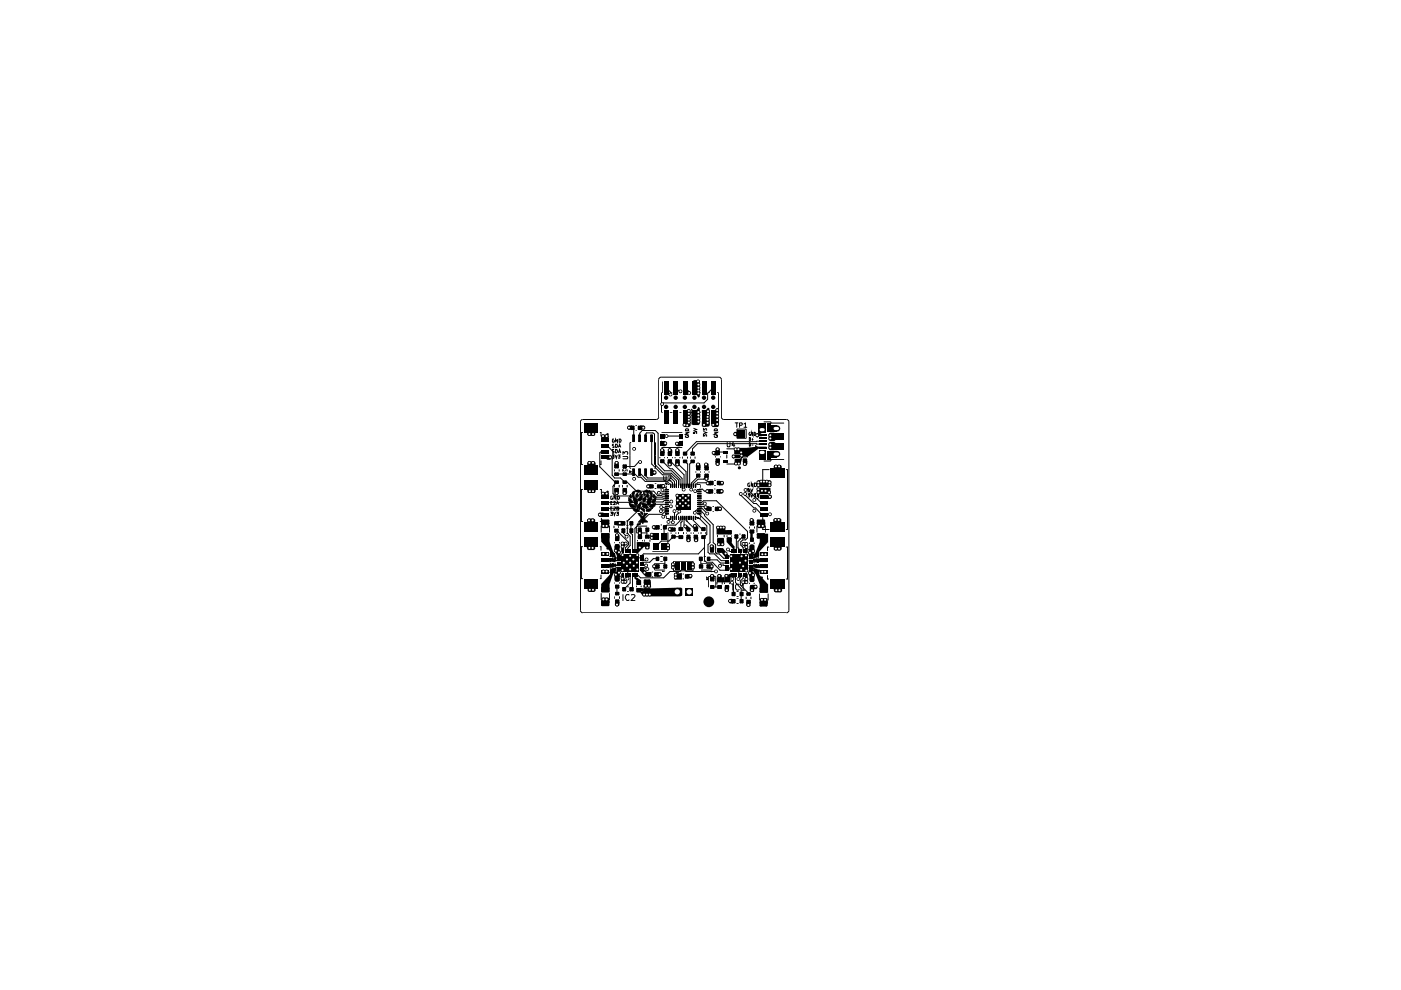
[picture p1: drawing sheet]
<svg xmlns="http://www.w3.org/2000/svg" width="297mm" height="210mm" viewBox="0 0 297 210" stroke-linecap="round" stroke-linejoin="round" font-family="sans-serif">
<g fill="none" stroke="#000" stroke-width=".21">
<path d="M123.5 88.9h15.9l.3-.5v-7.9l.2-.5h12.5l.5 .2 .1 .3v7.9l.2 .5 13.8 .1 .3 .5-.1 40.2-.4 .2h-43.5l-.2-.5v-39.9l.4-.6M123.5 91.7h-.2v6.8h.2M124.8 91.8h.4v.5h-.4zM124.8 97.9h.4v.5h-.4zM125.5 91.8h.4v.5h-.4zM125.5 97.9h.4v.5h-.4zM127.3 91.7h.1v.8M127.4 97.7v.8h-.1M127.6 92.2h.5v.5h-.5zM128.3 94.4h.4l1.3 1.4v1.4l-.2 .2v3.4l.5 .5h1.3l.8 .9h.5l2.1 1.9h3.6l.8 1 2-.2M128.4 92.2h.4v.5h-.4zM128.9 95.7h-1.4l-.3 .3v3l3.2 3.2h.4l-.8 .8"/>
<path d="M129.2 96.7h.4v.5h-.4zM129.8 96.5h.4l-.2 .2h.2v.4h-.4M130.2 93.1h-.3l-.1 .2 .1 .5 .4-.1v-.3h-.2M130.2 94.2l-.4 .1 .1 .2 .3 .1v.3h-.4M130.2 95.4h-.4l.1 .2 .3 .1-.1 .4-.3-.1M130.3 99.5v.4M130.4 96.5l.3 .7 .2-.7M130.5 94.2l.4 .1v.3l-.1 .3h-.3zM130.5 95.3l.4 .1v.2l-.2 .5h-.2zM130.5 97.9h.4v.5h-.4zM130.9 93.1v.7l-.4-.7v.7M131 96.5h.4l-.1 .2h.1v.4h-.4"/>
<path d="M131.1 94.9l.3-.7 .2 .7M131.1 96.1l.3-.8 .2 .8M131.2 94.7h.3M131.2 95.8h.3M131.3 93.1h.2l.2 .2-.2 .5h-.2zM131.3 99.5v.4M132 99.5v.4M132.1 96.8h.9l.1 .1-.1 .4h-.9M132.1 96.4v-.6l.3 .3 .2-.3h.4v.6M132.2 99.3h.4v.5h-.4zM132.4 99.6h.1M133 99.5v.4"/>
<path d="M133.1 90.5h.5v.4h-.5zM133.5 99.8l.3 .2-.3 .3zM133.8 93.9h-.2v5.4h.2M134.1 90.7l.3 .2v2M134.2 94.9h.5v.5h-.5zM134.7 90.2h.3M134.7 91.2h.3M135.5 97.7h.4v.5h-.4zM135.6 92.9v-1l.5-.6h2.8l.6 .6v6.5l1.4 1.4h1.5l1.8 1.8v1.3M135.7 98h-.3l-.9 .9h-2.1v.7M136.2 90.5h.4v.4h-.4zM136.9 92.9v-.9l.2-.2h1.3l.4 .2v6.4l1.9 1.9h1.6l1.5 1.5v1.1"/>
<path d="M138.2 92.9v5.5l2.3 2.3h1.7l1.2 1.2v1M138.6 99.9h.4v.5h-.4zM138.7 93.9h.3v5.4h-.3M139.9 96.9v.3M140.2 85.5h.4v.4h-.4zM140.2 95.2h.4v.4h-.4zM140.2 95.8l.4 .5M140.2 92.5h4.2M140.3 93.3h.1M140.3 94.9h4.4M140.3 91.7h4.4M140.4 97.7l1.7 1.7h.5l2 2v2.1l.3 .3"/>
<path d="M140.5 80.9v2.4h-.2v4.1h.2M140.9 93.8h.4v.4h-.4zM140.9 96.9v.3M141.1 92.2h.4v.5h-.4zM141.2 82.2h.1M141.2 82.2l1 .9v.6M141.5 96.9v.3M141.8 98.2h.4v.5h-.4zM141.8 95.2h.4v.4h-.4zM142 83.4h.4v.5h-.4zM142 97.7l3 3v2.2M142 83.3h.5"/>
<path d="M142 87.4h.5M142.5 96.9v.3M143.1 96.9v.3M143.3 82.2h.1M143.3 82.2l.7 .8h.3M143.3 93.8h.4v.5h-.4zM143.4 98.2h.4v.5h-.4zM143.4 95.2h.4v.4h-.4zM143.6 97.7v.5l1.9 1.8v2.9M144.1 83.3h.4M144.1 87.4h.4M144.1 82.8h.4v.4h-.4z"/>
<path d="M144.1 96.9v.3M144.7 93.3h.1M144.7 96.8v.4M144.9 89.9h.4v.4h-.4zM145.2 97.8l.6 .6 .1 4.9-.1-.7M145.2 82.2l.9 .9v.2M145.3 92.3v.4l.2 .1h.3l.2-.3-.1-.2h-.2v.2M145.3 91.7h.7l-.7 .4h.7M145.3 91.1a.37 .37 0 0 1 .5-.2 .37 .37 0 0 1 .2 .4h-.7zM145.5 89.9h.4v.5h-.4zM145.8 96.8v.4M145.8 87.5h.5v.4h-.5z"/>
<path d="M145.8 88.8h.5v.4h-.5zM145.8 89.4h.5v.4h-.5zM145.8 88.2h.5v.4h-.5zM145.8 86.9h.5v.4h-.5zM145.9 83.1h.4v.4h-.4zM146 83.3h.5M146 87.4h.5M146.3 96.8v.4M146.8 97.8l-.6 .6v4.5M147 91.6v.3h.4l-.1-.3 .3-.1v.4M147 90.8l.7 .3-.7 .2M147.4 96.8v.4"/>
<path d="M147.5 99.9v.3M147.8 80.6h.4v.5h-.4zM147.8 98.2h.4v.5h-.4zM147.9 88.5h.4v.5h-.4zM147.9 89.2h.4v.4h-.4zM147.9 87.8h.4v.5h-.4zM147.9 87.2h.4v.4h-.4zM147.9 83.2h.4v.4h-.4zM147.9 82.6h.4v.4h-.4zM147.9 81.3h.4v.5h-.4zM147.9 82h.4v.4h-.4zM148 83.3h.5"/>
<path d="M148 87.4h.5M148.5 99.9v.3M149.1 89.9h.4v.4h-.4zM149.1 92.6v-.4l.3 .2 .3-.2 .1 .4M149.1 91.5l.7 .2-.7 .3M149.1 91.3v-.4l.3 .2 .3-.2 .1 .4M149.3 99.9v.3M149.5 98.2h.4v.5h-.4zM149.8 88.2h.4v.4h-.4zM149.8 88.8h.4v.4h-.4zM149.8 89.4h.4v.5h-.4zM149.9 87.6h.4v.4h-.4z"/>
<path d="M149.9 87h.4v.4h-.4zM150.1 83.3h.4M150.1 87.4h.4M150.3 99.9v.3M151 89.9h.4v.4h-.4zM151.1 95.8h.4v.4h-.4zM151.2 82.2l-1.2 1.2v1.3l-.7 .7h-8.7l-.2 .3M151.4 91.7h.7l-.7 .4h.7M151.5 92.3l-.1 .2 .2 .3 .5-.1v-.4h-.3v.2M151.5 91h.5l.1 .3h-.7zM151.7 96.7v.3M151.9 88.8h.4v.5h-.4z"/>
<path d="M151.9 89.7h.4v.4h-.4zM151.9 87.4h.4v.5h-.4zM151.9 86.7h.4v.5h-.4zM151.9 88.1h.4v.4h-.4zM151.9 95h.4v.5h-.4zM151.9 98.2h.4v.4h-.4zM152 83.3h.4v4.1h-.4M152.7 96.7v.3M153.8 95.8h-1.5l-.2 .2M154.1 96.4v.7M154.1 98.4h1.9M154.1 95.2h1.9"/>
<path d="M154.2 93.8l.1 .9h.4l.1-.9M155.3 96.6h.4v.4h-.4zM155.4 93.7l-.2 .7h.6M155.6 94.1v.6M155.7 91.8h.4v.5h-.4zM155.8 95h.4v.5h-.4zM155.8 98.1h.4v.4h-.4zM155.9 89.7h.6M156.2 89.7v.9M156.3 91h1.9v1.9h-1.9zM156.3 97.7h.2M156.3 95.8h.1"/>
<path d="M156.3 95h.5v.5h-.5zM156.4 98.1h.4v.4h-.4zM156.7 99l.3 .2-.1 .2-.4-.2zM156.8 90.2l.5-.1v-.4h-.5v.9M156.9 95.7h.4v.4h-.4zM157 96.4h.4v.4h-.4zM157.4 96.7v.3M157.6 95.8l.3 .2v.3M157.7 98.2h.4v.4h-.4zM157.7 89.9l.4-.2v.9M157.7 90.6h.6M158.5 96.7v.3"/>
<path d="M158.9 92.8h.2l-.1 .6h-.1zM158.9 93.9l.2 .1v.5l-.1 .1zM159.1 91.7a.34 .34 0 0 0-.3 .3 .34 .34 0 0 0 .3 .3l-.1-.2M159.1 95h-.2l-.1 .4 .2-.1 .1 .3h-.3M159.2 95l.2 .7 .2-.7M159.4 93.2h.3M159.4 94.4h.3M159.6 92.9v.5M159.6 91.7v.6l-.2-.6v.6M159.9 91.7h.2v.6h-.2zM160.1 94.4l.6 .5-.6 .4zM160.3 92.1h.4v.4h-.4z"/>
<path d="M161.7 94.1h-13.8l-1.1 1.1v1M161.7 93.6h-14l-2.5 2.6M161.9 89.5h1.5v.2h2.8M163.1 99.6h-1.4v2.5M163.1 92.1h.4v.4h-.4zM163.1 94.7h.4v.4h-.4zM163.1 94h.4v.5h-.4zM163.1 92.7h.4v.5h-.4zM164.3 98.7h.4v.4h-.4zM165 98.7h.4v.4h-.4zM166.2 97.4h-2.8v.3h-1.5M166.7 99.6h.3v12.7h-.3"/>
<path d="M123.5 103.8h-.2v6.8h.2M123.5 115.9h-.2v6.8h.2M124.7 110.1h.4v.4h-.4zM124.8 115.9h.4v.5h-.4zM124.8 103.9h.5v.5h-.5zM125.4 110.1h.4v.4h-.4zM125.4 115.9h.4v.5h-.4zM125.5 103.9h.4v.5h-.4zM127 108.9h.4v.5h-.4zM127.3 115.9h.1v.8M127.3 103.8h.2v.8M127.5 111.5v1.4"/>
<path d="M127.5 109.9v.7h-.2M127.6 104.4h.5v.5h-.5zM127.7 117.2h.4v.5h-.4zM127.7 111.3h.4v.4h-.4zM128.4 104.4h.4v.5h-.4zM128.4 111.3h.4v.4h-.4zM128.6 117.2h.4v.5h-.4zM129.2 111.5v1.4M129.3 117.3h.3l-.3 .7h.3M129.3 118.5l.3-.1-.3 .7h.3M129.3 119.6h.3l-.3 .6h.3M129.4 108.6h.4l-.1 .2h.1v.5l-.4-.1"/>
<path d="M129.5 106.6h.3M129.8 118l.1-.7 .2 .7M129.8 119.1l.1-.7 .2 .7M129.8 105.2l-.3 .1 .1 .6 .3-.1v-.2h-.1M129.8 106.3h-.3v.7h.3M129.8 107.5h-.3v.7h.3M129.8 119.8h.3l-.1-.3h-.2v.7h.3l-.1-.4M129.8 117.7h.2M129.8 118.9h.2M130.1 106.4l.2-.1 .2 .2-.4 .5h.4M130.1 107.5l.4 .1-.4 .6h.4M130.1 108.6l.2 .7 .2-.7"/>
<path d="M130.1 102.9l-.1 .2v1.5l.5 .6h8.4l.3 .2 2.2-.1M130.2 111.5v.5M130.3 117.5v-.2v.7M130.3 118.5l.2-.1v.3l-.3 .4h.3M130.3 102.8v.5M130.3 118h.2M130.3 119.8l.1-.3v.7M130.3 114.9v.3M130.4 116.5h.4v.5h-.4zM130.5 104.3h.4v.5h-.4zM130.6 105.2v.7l-.4-.7v.7M130.6 113.2h.4v.5h-.4z"/>
<path d="M130.7 107l.2-.7 .3 .7M130.7 108.6h.4l-.2 .2h.2v.5l-.4-.1M130.7 112.4h.1M130.7 112.4l2.6 2.6v.5l-.7 .7v.6M130.8 107.7h.3l.1-.1-.4-.1v.7h.3l.1-.4-.2-.1M130.8 106.8h.3M130.8 103.5h.2M130.8 100.5h3.1l.5-.4v.1l.9 1h.6l.9 .9h4.7l.7 .8M130.9 105.2h.3l.2 .3-.2 .4h-.3zM131 116.9h.4v.4h-.4zM131.2 111.5v.5M131.2 110.7h.4v.4h-.4z"/>
<path d="M131.3 102.8v.5M131.4 114.9v.3M131.8 117.5h.4v.4h-.4zM131.8 115h.4v.5h-.4zM131.8 115.7h.4v.4h-.4zM132 102.8v.5M132 119.1h.5v.4h-.5zM132.2 112.4v.6l.6 .8M132.2 104.3h.4v.5h-.4zM132.4 100.5h.1M132.5 115h.4v.5h-.4zM132.6 113.6h.4v.4h-.4z"/>
<path d="M132.7 118.4h.4v.4h-.4zM132.7 119.8h.4v.4h-.4zM132.8 112h.4M132.8 113.1h.4M132.8 110.4h.4M132.8 111.5h.4M133 102.8v.5M133.3 105.5h.1M133.3 105.5l.9 .9M133.3 106.1l.1 .3 .3 .2h.4l.1-.2M133.3 106.1l.5 .2M133.3 105.5v.6"/>
<path d="M133.3 106h.3M133.3 110.2h.1M133.3 110.2l-.3 .3v2.5l.6 .7v2l-.5 .5v.6M133.4 106.7h.1M133.4 106.7l.2 .5M133.4 106.7a1.61 1.61 0 0 1 1.3 .7M133.4 117.6h.4v.5h-.4zM133.4 119.1h.4v.4h-.4zM133.5 105.3h.1M133.5 105.3l.1 .3 .3-.1M133.6 106.5h.1M133.6 106h.1"/>
<path d="M133.6 107.2v.1M133.6 107.2h.5M133.6 116.8v2.5M133.6 105.3h.1M133.6 104.9h.1M133.6 107.3h.1M133.6 104.9l-.1 .4M133.6 104.9l.3 .6M133.6 107.4l.4 .3 .7-.1v-.2M133.6 107.3v.1M133.6 106.2l.2 .1M133.6 107.4h.6"/>
<path d="M133.6 107.3h.6M133.8 110.9v2.2l.3 .3v3.4M133.8 100h.1M133.8 106.3h.1M133.9 105.5h.1M134 104.6h.1M134 104.6h.3M134 104.6l.1 .3M134 104.7h.2M134 107.2l.1 .1M134.1 104.9h.1M134.1 107.3h.1"/>
<path d="M134.1 107.2h.1M134.1 105.2h.1M134.1 104.5h.2M134.1 104.9l.1 .1M134.1 105.2a1.25 1.25 0 0 1 .8 2M134.1 104.5l-.1 .1M134.1 107.2v.1M134.1 105.2l.1 .1M134.1 118.4h.4v.4h-.4zM134.2 105h.1M134.2 106.4h.1M134.2 107.3h.1"/>
<path d="M134.2 105.3h.1M134.2 107.7l.2 .5M134.2 105.3l.1 .6M134.2 107.3v.1M134.2 119.8h.4v.4h-.4zM134.2 104.7h.1M134.2 104.6h.1M134.2 107.4h.1M134.2 107.7l1 .3M134.2 101.3h.5v.4h-.5zM134.3 104.9h.1M134.3 104.5h.1"/>
<path d="M134.3 105.9l.1 .7h.4M134.3 105.9h.3M134.4 108.2h.1M134.4 108.2h.9M134.4 108.2h.8M134.5 106.6v.3l.4 .3M134.6 105.9h.1M134.6 105.9l.1 .4M134.6 105.9l.1 .1M134.7 107.4h.1M134.7 104.1h.1M134.7 107.1h.1"/>
<path d="M134.7 108.2h.1M134.7 104.1l-.5 .2-.1 .2M134.7 104.1l-.5 .9M134.7 106.3l.1 .3M134.7 106.3l.1 .2M134.8 104.2h.1M134.8 106.6h.1M134.8 105.4h.1M134.8 105.3h.1M134.8 104.9h.1M134.8 104.2h.6M134.8 104.1l.5 .1"/>
<path d="M134.8 104.2l.2 .1M134.8 104.1v.1M134.8 104.9l.1 .2M134.8 105.3v.1M134.8 106.6v.1M134.8 104.9l.4-.4 .1 .6M134.8 105.4h.3M134.8 119.1h.4v.4h-.4zM134.9 107.2h.1M134.9 105.1h.1M134.9 105.1l-.1 .2M134.9 117.5h.4v.4h-.4z"/>
<path d="M135 104.3h.1M135 104.3l.9 .1M135 111.2h.8M135.1 107.8h.1M135.1 108.2h.1M135.1 105.4h.1M135.1 107.8h.4M135.1 107.7h.2M135.2 107.4h.1M135.2 108h.1M135.2 108.2h.1M135.2 104.9h.1"/>
<path d="M135.2 108l.4 .4-.8 .1-.4-.3M135.2 114.5v.3M135.2 107.4l-.1 .4M135.2 108.2h-.1M135.3 104.4h.1M135.3 104.2h.1M135.3 104.1h.1M135.3 108.2h.1M135.3 108.8h.1M135.3 108.8l.6 1.1-.5 .7M135.3 104.1v.1M135.3 108.8l.3 .1"/>
<path d="M135.3 107.7h.1M135.3 111.2v-.3l.5 .1-.1 .2M135.3 105.1h.1M135.3 105.9h.1M135.3 105.1h-.2l.1-.3-.2 .1 .1 .5M135.4 104.2h.1M135.4 107.5h.1M135.4 110.6h.1M135.4 107.5v.1M135.4 110.6h.3M135.4 115.9h.4v.4h-.4zM135.4 112.8h.4v.5h-.4z"/>
<path d="M135.5 107.8h.1M135.5 107.5h.1M135.5 106.9l-.3 .5M135.5 107.5l-.2 .2M135.6 104h.1M135.6 107.3h.1M135.6 110.4h.1M135.6 108.9h.1M135.6 108.8h.1M135.6 104l-.5-.1-.3 .2M135.6 104l.3 .4-.1 .5M135.6 108.8v.1"/>
<path d="M135.6 108.8l.6 .7 .4-.5M135.6 107.3l-.2 .2M135.6 107.3l-.1 .2M135.6 100.1v.1l1.5 1.6h4.9l.6 .6v.5M135.7 110.6h.1M135.7 110.6l.3 .1 .3 .3 .1-.3M135.8 106.6h.1M135.8 106.5h.1M135.8 105.9h.1M135.8 106.6v.5l-.3 .7M135.8 107.7l.8 .2v.5h-.2zM135.8 106.5v.1"/>
<path d="M135.8 106.5l-.2 .3M135.8 104.9h.1M135.8 106.1h.1M135.8 105.7h.1M135.8 105.6v.3M135.8 105.7v.1M135.9 104.4h.1M135.9 108.8h.1M135.9 104.4l-.2 .2-.1 .3h.2M135.9 105.5l-.1 .2M135.9 108.8l.2 .2M135.9 108.8l-.1-.3h.2l.4 .3-.1 .3-.2-.1"/>
<path d="M136 108h.1M136 106.9h.1M136 106.6h.1M136 106.6h.4M136 106.6l.2 .1-.2 .2M136 106.9l.2 .1M136 108h.3M136.1 119.8l.9 .1M136.1 118.3h-1.5l-1.5 1.5v2M136.1 104.9h.1M136.1 106.9h.1M136.1 109h.1"/>
<path d="M136.1 104.9l-.8 .9v.4l.5-.1M136.1 104.9v.2a.77 .77 0 0 1-.3 1M136.1 108.1h.3M136.2 107h.1M136.2 107l.2 .3M136.2 114.5v.3M136.3 108h.1M136.3 107.4h.1M136.3 108.8h.1M136.4 105.8h.1M136.4 108.1h.1M136.4 107.4h.1"/>
<path d="M136.4 107.4v.2h.2M136.4 105.7v.3M136.4 108v.1M136.4 105.8h.2M136.4 105.7h.3M136.4 106.3h.1M136.4 106.6h.1M136.4 107.6h.1M136.4 110.7h.1M136.4 106.6l.1 .1a.72 .72 0 0 1 .8 .7l.2 .3-.6-.4M136.4 107.3h.1M136.4 107.3v.1"/>
<path d="M136.5 104.2h.1M136.5 108.4h.1M136.5 107.3h.1M136.5 104.2h.7M136.5 104.5l-.1 .3 .3 .2M136.5 107.4h.4M136.5 104.5l.3 .3M136.5 104.4v.1M136.6 106.4h.1M136.6 106h.1M136.6 105.9h.1M136.6 105.8h.1"/>
<path d="M136.6 107.6h.1M136.6 109h.1M136.6 108.8h.1M136.6 108.8l.2 .1 .3-.1M136.6 105.7h.1M136.6 106h-.3l.3 .4M136.6 105.8v.2M136.6 108.8v.2M136.6 107.6l.1 .1M136.7 105h.1M136.7 105.7h.1M136.7 108.2h.1"/>
<path d="M136.7 107.7h.1M136.7 107.5h.1M136.7 107.3h.1M136.7 107.7l.3 .2M136.7 107.3l.2 .4M136.7 107.3l-.4 .1M136.7 114.4v.5M136.8 104.8h.1M136.8 104.8l.1 .1-.2 .1M136.8 119.7h.4v.4h-.4zM136.9 105.8h.1M136.9 107.3h.1"/>
<path d="M136.9 107.4h.1M136.9 107.3v.1M136.9 118.4h.4v.4h-.4zM136.9 100.1v.8l.4 .4h4.9l.8 .8v.8M136.9 104.2h.1M136.9 105.3h.1M136.9 107.7h.1M136.9 107.8h.1M136.9 107.7h.2h-.1M136.9 105.3l-.5 .4M136.9 105.3v.7l-.3 .4M137 104.2h.1"/>
<path d="M137 103.9h.1M137 107.7h.1M137 107.8h.1M137 107.9h.1M137 103.9l.5 .2M137 103.9l-.5 .3M137 107.7v.2M137 115.9h.4v.4h-.4zM137.1 118.6l-.2 .2h-.8M137.1 108.8h.1M137.1 108.8h.2M137.2 112.3h.1"/>
<path d="M137.2 112.3v1.5M137.2 104.2h.1M137.2 106.6h.1M137.2 107.7h.1M137.2 106.6h.3M137.2 111.5h-2.3v1.5h2.3M137.2 106.5h.4M137.2 102.9h.4v.4h-.4zM137.3 108.8h.1M137.3 104.4h.1a1.1 1.1 0 0 1 0 1.2v-.1a.64 .64 0 0 1-.1-1.1zM137.3 108.8l-.2 .2a.85 .85 0 0 0-.5 .9 .85 .85 0 0 0 .7 .7l-.9 .1M137.4 104.4h.1"/>
<path d="M137.5 104.1h.1M137.5 104.1v.3h-.4h-.7l.1-.2M137.5 106.6h.1M137.6 104.1h.1M137.6 106.5h.1M137.6 106.4h.1M137.6 108.2h.1M137.6 108.1h.1M137.6 107.9h.1M137.6 104.1l.2 .4M137.6 104.1a.61 .61 0 0 1 .6 .8l-.1 .1M137.6 108.1v.1"/>
<path d="M137.7 107.1h.1M137.8 104.6h.1M137.8 104.5h.1M137.8 106h.1M137.8 105.9h.1M137.8 107.3h.1M137.8 107.3l1.2-.7a.85 .85 0 0 1-1.2 1l-.1-.2h.4M137.8 104.5l.1 .4 .2 .1M137.8 105.9l-.2 .6M137.8 107.3v.1M137.8 114.4v.5M137.8 104.6h.2"/>
<path d="M137.8 104.5h.2M137.8 107.3h.5M137.8 106l-.2 .4M137.9 105.9h.1M137.9 107.2h.1M137.9 107.2h.5M138 104.9h.1M138 104.5h.1M138 104.6v-.1v.2M138 104.4v.1M138 113.1h.4v.5h-.4zM138 113.8h.4v.5h-.4z"/>
<path d="M138 104.6h.1M138.1 105h.1M138.1 107.4h.1M138.2 106.3h.1M138.2 107.7h.1M138.2 107.3h.1M138.2 106.3l.9-.8-.3 1-.5 .1M138.2 106.3l.1 .3M138.2 107.3v.1M138.2 107.7l-.2 .5-.4 .2-.7-.1 .1-.1h.7l-.1-.1M138.2 107.7l-.9 .2-.2 .3M138.3 106.6h.1"/>
<path d="M138.3 105.2h.1M138.3 107.3h.1M138.3 105.2h-.2a1.46 1.46 0 0 0-.9 1.4M138.3 105.2l-.4 1.7-.4 .2-.3-.5M138.4 107.2h.1M138.4 111.5h.4v.5h-.4zM138.5 106.6h.1M138.5 119.8h.4v.5h-.4zM138.6 106.3h.1M138.6 104.9v-.1l.2 .6-.3 .1zM138.6 106.2h.1M138.7 105.5h.1"/>
<path d="M138.7 106.1h.1M138.7 106.1l-.1 .2h-.4M138.7 106.1l-.1 .2M138.8 102.6h.3M138.8 103.6h.3M138.9 105.6h.1M139.4 118.4h-.9l-.7 .8-1.7 .1M139.5 104.3h.4v.4h-.4zM139.7 104.5l1.7 .1M139.9 108.2h.4v.4h-.4zM140 118h.5M140 119h.5"/>
<path d="M140 107.3h.4v.4h-.4zM140.1 111.3h.2M140.1 112.3h.2M140.2 107.5l1.2 .2M140.3 103.7h.4v.4h-.4zM140.4 102.8h.4v.5h-.4zM140.4 109.3h.4v.5h-.4zM140.5 103.9l.1 .2h.8M140.7 100.9v.9l.2 .1 .3-.1v-.9M140.7 103l.7 .7M141 118.5v1.6M141 104.1l.8 .1z"/>
<path d="M141 104.9l.8 .1zM141 104.5l.8 .1zM141 103.8h.8zM141 106.6h.8zM141 107.7l.8 .1zM141 105.3h.8v.2h-.8zM141 106.1l.8 .1zM141 106.9l.8 .1-5.1-.1-3.4 3.3M141 108.5l.8 .1zM141 108.1h.8v.1h-.8zM141 102.4h.5l-.2 .3zM141 119.4h-2.2v1.5h2.2"/>
<path d="M141 105.7l.8 .1zM141 108.9l.8 .1zM141.3 102.7h.1M141.3 103v.4M141.3 109.3v.6h.6M141.4 106.1h-.5l-.4 .3h-4.5l-1.4 1.4-6.3 .1M141.4 105.7l-6.3 .1-.6 .7-6.2 .1M141.4 108.5h-.5l-.5 .6h-2.8l-3 2.9v4.8M141.4 108.1h-1l-.3 .3M141.4 109l-.8 .6M141.4 116h.5v.5h-.5zM141.4 115.3h.5v.5h-.5z"/>
<path d="M141.5 102.7h.4M141.5 110.4h.4v.5h-.4zM141.6 112.9v4h-3.3M141.6 101h.6v.3l-.6 .6h.6M141.8 107.3l-.8 .1h1.2M141.8 112h.4v.4h-.4zM142 107.1h.4v.5h-.4zM142.1 106.1h.4v.5h-.4zM142.2 102.6l.1 .7zM142.2 109.4l.1 .8zM142.2 107.4h.1M142.2 109.7l-.5 .6v.4"/>
<path d="M142.3 112.9v.3M142.3 106.3l-.2 .2h-.7M142.5 119.4h.4v.5h-.4zM142.5 110.5h.4v.5h-.4zM142.6 109.7l.1 1M142.6 113.5v.2M142.6 102.6l.1 .7zM142.6 109.4l.1 .8zM142.7 112.2v.1M142.8 119h4.1v2h-4.1zM142.8 108.2h.4v.4h-.4zM143 108.4h.1"/>
<path d="M143 108.4v1.3M143 102.6l.1 .7zM143 109.4l.1 .8zM143.3 112.9v.3M143.4 102.6l.1 .7zM143.4 109.4l.1 .8zM143.4 107.1h.4v.4h-.4zM143.4 104.8h.4v.5h-.4zM143.5 105.9h.4v.4h-.4zM143.8 102.6l.1 .7zM143.8 109.4l.1 .8zM143.8 108.2h.4v.5h-.4z"/>
<path d="M143.9 112.8v.4M144 105.4h.4v.4h-.4zM144 106.5h.4v.5h-.4zM144 108.5l-.6 .7v.5M144.2 109.7v.7l-.9 .9h-1.9l-.6 .6v1.8M144.2 102.6l.1 .7zM144.2 109.4l.1 .8zM144.4 113.8h-1.7l-.9 .9h-1.6l-1.1 1.2M144.6 102.6h.1v.7h-.1zM144.6 109.4h.1v.8h-.1zM144.6 104.8h.4v.5h-.4zM144.6 107.1h.4v.4h-.4z"/>
<path d="M144.6 105.9h.4v.4h-.4zM144.6 109.7v.9l-.2 .2v1.4M144.7 103.6h.5v.4h-.5zM144.8 120v.5M144.9 112.8v.4M145 102.6l.1 .7zM145 109.4l.1 .8zM145 109.7v1.6l.5 .5h.4M145.1 111.4h.4v.4h-.4zM145.2 106.5h.4v.4h-.4zM145.2 105.4h.4v.4h-.4zM145.4 102.6l.1 .7z"/>
<path d="M145.4 109.4l.1 .8zM145.5 109.7v.6l1.8 1.9h.3M145.5 112.9v.3M145.6 110.5h.1M145.8 107h.4v.4h-.4zM145.8 105.9h.4v.4h-.4zM145.8 104.8h.4v.5h-.4zM145.8 114.3h.4v.5h-.4zM145.8 109.4l.1 .8zM146.2 102.6h.1v.7h-.1zM146.2 109.4h.1v.8h-.1zM146.4 103.6h.4v.4h-.4z"/>
<path d="M146.5 112.9v.3M146.6 109.4l.1 .8zM146.7 102.6v.7M146.7 119.4h.4v.5h-.4zM147 109.7v.6l1.8 1.9h.6M147 102.6l.1 .7zM147 109.4l.1 .8zM147 112.9v.3M147.1 108.5h.4v.4h-.4zM147.1 111.3h.4v.4h-.4zM147.2 103.9h.4v.5h-.4zM147.4 114.3h.4v.5h-.4z"/>
<path d="M147.4 104.1h.1M147.4 109.7h.7l1.8 1.8v1.8l-.5 .5h-.3l.3 .3v4.7l.4 .4h1.2l1.7 1.7h1.4l-.1 .1M147.4 104.1h.9M147.4 102.6l.1 .7zM147.4 109.4l.1 .8zM147.6 113.8l-.1 .1M147.8 102.7h.7v.7M147.9 104.1l.8 .1zM147.9 104.9l.8 .1zM147.9 104.5l.8 .1zM147.9 103.8h.8zM147.9 106.6h.8z"/>
<path d="M147.9 107.7l.8 .1zM147.9 105.3h.8v.2h-.8zM147.9 106.1l.8 .1zM147.9 108.5l.8 .1zM147.9 108.1h.8v.1h-.8zM147.9 105.7l.8 .1zM147.9 108.9l.8 .1zM148 100.8v.2l-1.4 1.4v1.4M148 112.9v.3M148.3 109l2.2 2.3v3.8l-.4 .4v1.6l.4 .3h1l1.4 1.5h1.2M148.3 108.1h-.6l-.2 .2-.2 .4M148.3 108.5h.5l.6 .6v.2l1.8 2v3.8l.5 .4v1.6l.3 .3h.5l.9 1h.7"/>
<path d="M148.3 106.5h.5l.4-.3h2.7l6.6 6.5v1.3l-.4 .5h-.6l-.4 .4v.7l.5 .5v.8M148.3 107.7h.5l1.1 1.2M148.3 103.7h.6l.5 .4h1.3M148.5 109.3v.6h-.7M148.6 118.4h.1M148.6 118.4v1.7M148.6 112.8v.4M148.6 119.4h2.3v1.5h-2.3M148.7 107.3l-.8 .1h1.3l.6 .5h.6M149.2 118h.4M149.2 119h.4M149.2 106.5h.4v.5h-.4z"/>
<path d="M149.4 116.1l-1.3 1.3h-11.6l-.4 .4M149.4 107.3h.4v.4h-.4zM149.4 106.8l-1.5 .2 .8-.1M149.6 101.3h.4v.4h-.4zM149.6 112.8v.4M149.7 108.7h.4v.4h-.4zM149.7 103.9h.4v.5h-.4zM149.8 100.8v.2l-.6 .6h-1.2l-1 .9v.4M149.8 102.2h.4v.5h-.4zM150.2 118.4l.3 .3h1.6l.6 .7h1.4M150.7 115.6h.4v.4h-.4zM150.7 119.8h.4v.5h-.4z"/>
<path d="M150.8 102.4h-2.9l-.5 .5M151.1 107.4h.2M151.1 108.4h.2M151.4 104.7h.3M151.4 101.9h.4M151.4 102.9h.4M151.4 103.7h.3M151.6 116.2h.2M151.6 117.2h.2M152 111.6h.4v.5h-.4zM152.1 113.4v.5M152.2 115.2h.4v.4h-.4z"/>
<path d="M152.5 119.8h.4v.4h-.4zM152.5 107.6h.4v.5h-.4zM152.6 111.6h.4v.5h-.4zM152.8 103.9h.4v.5h-.4zM152.9 102.1h.4v.5h-.4zM153 115.2h.4v.4h-.4zM153.2 111.6h.4v.5h-.4zM153.5 113.4v.5M153.6 117.1h.4v.5h-.4zM154.1 119.9l-1.3-.1-.1 .2M154.1 113.5v.3M154.1 116.3h.5v.4h-.5z"/>
<path d="M154.3 116.5l.5 .4h.3M154.8 117.7h.4v.5h-.4zM154.9 119.2h.4v.4h-.4zM155.2 113.5v.3M156 113.7l.1 3.2M156.6 119.4l-1 1h-1.5M156.6 119.4v2.5M156.7 119.1h.4v.4h-.4zM156.8 113.2h.2M156.8 114.3h.2M156.9 104.5h.4v.5h-.4zM157 117.7h.4v.5h-.4z"/>
<path d="M157.1 104.7v.3l2.8 2.7h.3l1.3 1.4h.5M157.1 116.9v2l-.5 .5M157.4 119.8h.4v.5h-.4zM157.4 115.9h.1M157.4 115.1h.5v.4h-.5zM157.6 113.7l-1.1 1.1v1.4h.1v.7M157.8 104.5h.4v.5h-.4zM157.9 103.7h.4v.4h-.4zM157.9 118.6h.4v.5h-.4zM158 117.5h.4v.5h-.4zM158 104.7v.3l1.9 1.8h.5l1 1h.6M158 115.8h.4v.4h-.4z"/>
<path d="M158 115.1h.4v.4h-.4zM158.1 103.9h.6l2.6 2.6h.7M158.5 104.7h.5l-.3 .2 .3 .4-.5 .1M158.8 117h.4v.4h-.4zM158.9 103.6h-.4v.3h.5l-.1 .4-.4-.1M158.9 111.6v.5M158.9 115v.4M159 102.5l-.2-.1-.3 .2 .1 .5 .3 .1v-.4M159.1 103.6l.3 .7 .2-.7M159.1 104.7l.3 .7 .2-.7M159.1 110h.4v.5h-.4zM159.5 116.6h.4v.5h-.4z"/>
<path d="M159.6 102.4v.8l-.3-.8v.8M159.7 117.6l.2-.1v.7M159.7 118.7l.2-.1v.7M159.7 119.9l.2-.2v.7M159.7 118.2h.3M159.7 119.3h.3M159.7 108.1h.4v.4h-.4zM159.7 105.8h.4v.4h-.4zM159.8 104.7h.4l-.2 .2 .2 .4-.4 .1M159.9 115v.4M160 102.4l.4 .2v.4l-.3 .2h-.1zM160 111.6v.5"/>
<path d="M160.1 118.2l.2-.7 .2 .7M160.1 119.3l.2-.7 .2 .7M160.2 117.9h.2M160.2 119.1h.2M160.5 111.5v1.4M160.5 105.7h.1M160.6 102.6h.4v.5h-.4zM160.6 102.1h.4v.4h-.4zM160.6 103.5h.4v.4h-.4zM160.6 104.2h.4v.4h-.4zM160.7 117.6v-.1v.7M160.7 118.7l.2-.1v.2l-.3 .5h.3"/>
<path d="M160.7 118.2h.2M160.7 119.9l.1-.2v.7M160.7 111.3h.5v.4h-.5zM161.2 101.9h.4v.4h-.4zM161.3 103.8h.4v.5h-.4zM161.4 117.3h.4v.4h-.4zM161.5 111.3h.4v.4h-.4zM161.7 109.7v2.6h1.4M161.8 101.9h.4v.4h-.4zM162.1 103.8h.4v.5h-.4zM162.1 117.3h.4v.4h-.4zM162.3 111.5v1.4"/>
<path d="M162.4 101.9h.4v.4h-.4zM162.9 104.2h.4v.4h-.4zM162.9 102.1h.5v.4h-.5zM162.9 102.6h.5v.5h-.5zM163 116h-.3v.8M163 105.1h.4v.4h-.4zM163 108.8h.4v.5h-.4zM164.2 110h.4v.5h-.4zM164.3 116.1h.4v.5h-.4zM164.9 110h.4v.5h-.4zM165 116.1h.4v.5h-.4zM166.7 116h.3v6.8h-.3"/>
<path d="M124.8 124.8h.5v.5h-.5zM125.5 124.8h.4v.5h-.4zM127.4 121.9v.8h-.1M127.5 125.8v1.4M127.7 126.9h.4v.4h-.4zM127.7 120.9h.4v.5h-.4zM128.4 126.9h.4v.4h-.4zM128.4 120.9h.4v.5h-.4zM129.2 125.8v1.4M129.3 120.7h.3l-.3 .7h.3M129.8 120.9h.3l-.1-.3h-.2v.8l.3-.1-.1-.4M130.3 120.7h.3v.2l-.3 .5h.3"/>
<path d="M130.3 123.5v.2M130.3 126.4v.6M130.3 120.2h.3M130.4 121.6h.4v.5h-.4zM130.6 128h.4v.4h-.4zM130.8 124.4v1.4M131 121.2h.4v.4h-.4zM131.4 123.5v.2M131.4 126.4v.6M131.8 120.7h.4v.4h-.4zM131.8 123.1h.4v.5h-.4zM131.8 122.5h.4v.4h-.4z"/>
<path d="M132.1 126.1v1.2M132.4 123.1h.4v.5h-.4zM132.6 121.8v.5l.4 .4M132.8 122.5h.4v.4h-.4zM133 124.4h.3M133 125.4h.3M133.3 126.2l-.5-.1a.66 .66 0 0 0-.2 .8 .66 .66 0 0 0 .7 .4v-.1M133.4 120.5h.4v.5h-.4zM133.6 121.8v1.8l-1.3 1.3M133.9 126.2l.6-.1 .1 .3-.8 .9h.8M134.1 121.8v2.8l-.2 .3M134.9 124.2v.3"/>
<path d="M134.9 120.5h.4v.5h-.4zM135.9 124.2v.3M136.1 120.3h.5l.6 .3M136.4 125.8h.4v.5h-.4zM136.4 121.2h.5v.4h-.5zM136.5 124.1v.5M136.7 124h.4v.4h-.4zM137 125.8h.4v.5h-.4zM137 120.4h.4v.5h-.4zM137.4 124h.4v.4h-.4zM137.5 125.8h.5v.5h-.5zM138 124.1v.5"/>
<path d="M138.2 121.3h.3M138.2 122.3h.3M139.7 121.5h.4v.5h-.4zM140.4 121l.2 .2M140.4 121.2h.5M142.5 120.1h.4v.4h-.4zM143.1 122.2h.4v.5h-.4zM143.1 121.6h.4v.5h-.4zM143.6 121.2l.3 .3h-.6zM144.7 122.7h.3M144.7 121.7h.3M144.8 120.5h.1"/>
<path d="M144.8 120.5l-.6 .7h-2.1l-1.4 1.3h-4.9l-.7-.7M144.8 120.5l.7 .7h6.3M146.2 121.9h.4v.4h-.4zM146.7 120.1h.4v.4h-.4zM149.7 122.2v.7h.3l.1-.3-.4-.1M150.2 124.5v-2.3h1.6v2.3M150.4 121.1h.5M150.7 121.1l.2 .2M150.8 121.9h.4v.4h-.4zM151 124.4l1.5 .1M151.6 120.9h.4v.5h-.4zM152 123.4v.5"/>
<path d="M152.3 121.9h.4v.4h-.4zM153.1 123.4v.5M153.6 123.5v.3M153.8 121.9h.4v.4h-.4zM153.9 124.9h.4v.5h-.4zM154.6 127.2h.4v.4h-.4zM154.6 123.5v.3M154.8 120.4h.4v.5h-.4zM155 123.3h.4v.5h-.4zM155.1 122.5h.4v.5h-.4zM155.2 123.5l.3 .4v2M155.4 123.9v1.2"/>
<path d="M155.6 121.9v.5l-.3 .4M156.1 121.9l-.1 .1v1.5l1.1 1.3v2.6M156.2 125.4h.4M156.2 127h.4M156.2 128h.4M156.2 126.4h.4M156.3 122.5h.5v.5h-.5zM156.7 124l-.6-.1-.1 .2v.7l.1 .3h.4l.2-.1M156.9 120.6h.4v.4h-.4zM157.1 121.9v.4l-.6 .5M157.2 124.2l.4-.3v1.2M157.2 125.1h.7"/>
<path d="M157.4 123.2h.4v.5h-.4zM157.6 121.9v.7l-.6 .6v.8l1.7 1.7v.2M158 123.2h.4v.5h-.4zM158 122.5h.4v.5h-.4zM158 120.8h.4v.4h-.4zM158.2 126.5v.5M158.5 128h.4v.5h-.4zM158.8 121.3h.4v.4h-.4zM158.9 123.6v.2M159.2 126.5v.5M159.2 124.9h.4v.5h-.4zM159.5 121.7h.4v.4h-.4z"/>
<path d="M159.7 121l.2-.1v.6M159.7 120.4h.3M159.7 121.5h.3M159.9 123.6v.2M160 124.2h.4v.4h-.4zM160.2 120l.3-.1-.1-.2h-.2v.7h.3l-.1-.4M160.2 121.1h.3v-.2h-.3v.6h.3l-.1-.4M160.7 120.9h.3v.2l-.3 .4h.3M160.7 120.4h.3M161 125.9v1.4M161.3 126.9h.4v.5h-.4zM161.4 121h.4v.5h-.4z"/>
<path d="M162 126.9h.4v.5h-.4zM162 121h.4v.5h-.4zM162.7 122v.8h.3M162.9 125.9v1.4M164.4 124.9h.4v.5h-.4zM165.1 124.9h.4v.5h-.4z"/>
</g>
<g fill="#000">
<path d="M123.9 89.6h3v2.1h-3zM124.5 91.1a1.65 1.65 0 0 1 1.6 0l.2 .2-.1 .9-.3 .2h-1.1l-.3-.2zM124.6 98l.2-.2h1.2l.3 .3-.1 1.1-1.4 .1-.3-.3zM127.5 92.8h1.6v.8h-1.6zM127.5 94.1h1.6v.8h-1.6zM127.5 95.4h1.6v.7h-1.6zM127.5 96.6h1.6v.8h-1.6zM127.6 92.3l.3-.1h1l.2 .2-.1 1.1-1.4 .1-.1-.3zM128.6 96.6h1l.2 .5-.4 .4h-.7l-.2-.3zM130.4 98.7h.6v.4h-.6zM130.3 98h.1a.51 .51 0 0 1 .8 0v.8l-.3 .3h-.4l-.2-.3zM132.2 98.7h.5v.4h-.5z"/>
<path d="M133.1 90.5l.2-.3h.7l.2 .2v.5l-.2 .2h-.7l-.2-.1zM133.4 99.7l.4 .3-.4 .2zM133.9 90.5h.4v.5h-.4zM134.2 92.3h.3v1.3h-.3zM135.4 90.5h.5v.5h-.5zM135.5 92.3h.3v1.3h-.3zM135.5 90.5l.3-.3h.7l.3 .3v.4l-.1 .2h-.9l-.3-.2zM136.8 92.3h.2v1.3h-.2zM138 92.3h.3v1.3h-.3zM138 99.9l.7-.2 .4 .3v.5l-.1 .1-.7 .1a.51 .51 0 0 1-.4-.3 .51 .51 0 0 1 .1-.5zM139.9 92h.9v1h-.9zM139.9 93.6h.9v1h-.9z"/>
<path d="M140.2 97.6h.5v.4h-.5zM140.2 96h.5v.5h-.5zM140 95.3h.1a.48 .48 0 0 1 .5-.2 .48 .48 0 0 1 .3 .4l-.1 .7-.1 .2h-.4l-.3-.2zM140.8 87.1h1v2.8h-1zM140.8 80.8h1v2.8h-1zM140.2 93.8l.3-.2 .7 .1 .2 .7-.4 .2h-.5l-.3-.2zM141.8 97.6h.5v.4h-.5zM141.8 96h.5v.5h-.5zM141.6 95.3h.1a.48 .48 0 0 1 .5-.2 .48 .48 0 0 1 .3 .4v.7l-.2 .2h-.4l-.3-.2zM141.6 97.7h.7l.2 .1-.1 1h-.5l-.4-.4zM142.8 80.8h1v2.8h-1zM142.8 87.1h1v2.8h-1z"/>
<path d="M143.4 97.6h.5v.4h-.5zM143.4 96h.5v.5h-.5zM143.3 93.8l1-.1 .2 .2v.5l-.3 .2h-.6a.64 .64 0 0 1-.3-.8zM143.2 95.3h.1a.47 .47 0 0 1 .5-.2 .47 .47 0 0 1 .3 .4v.7l-.7 .2-.3-.4zM143.2 97.7h.9v.8l-.1 .3h-.6l-.2-.1zM144.1 92h.8v1h-.8zM144.1 93.6h.8v1h-.8zM144.8 80.8h1v2.8h-1zM144.8 87.1h1v2.8h-1zM145 96h.5v.4h-.5zM145 97.7h.5v.3h-.5zM144.9 87.1l.7-.1a.48 .48 0 0 1 .7 0l.1 2.8a.63 .63 0 0 1-.4 .8h-.8l-.3-.4z"/>
<path d="M146.6 97.7h.5v.3h-.5zM146.6 96h.5v.4h-.5zM146.8 80.8h1v2.8h-1zM146.8 87.1h1v2.8h-1zM146.9 80.7l.4-.1h.9l.2 .3v3.2a.26 .26 0 0 1-.3 .2 .26 .26 0 0 1-.2-.3l-.3-.3h-.7zM147.8 99.1h.5v.4h-.5zM147.7 98.3l.6-.1 .2 .1v.7l-.1 .4a.57 .57 0 0 1-.9-.4zM146.5 86.7h.2l.2 .3h.7l.4-.7 .4 .3v3.3l-.3 .2h-1.2l-.3-.1zM148.8 80.8h1v2.8h-1zM148.8 87.1h1v2.8h-1zM149.6 99.1h.5v.4h-.5zM148.8 89.4l.2-.2h.7v1.3l-.9-.1z"/>
<path d="M148.8 87h.8l.1-.2v.9h-.8zM149.3 98.4l.2-.1a.51 .51 0 0 1 .7 0v.9l-.2 .2h-.4l-.3-.2zM149.2 87h.4l.4-.5 .4 .1 .1 3.5-.3 .4h-1zM150.7 80.8h1.1v2.8h-1.1zM150.7 87.1h1.1v2.8h-1.1zM151.1 95.8l.2-.2h1v.9h-1.1zM151.9 95.9h.5v.4h-.5zM151.9 97.4h.5v.4h-.5zM150.8 87.1l.8-.1 .4-.5 .4 .2v3.4l-.3 .5h-.9l-.3-.3zM151.8 95h.5l.3 .1-.1 1.1h-.8zM151.9 97.5h.5l.2 .2v.7a.49 .49 0 0 1-.5 .4 .49 .49 0 0 1-.4-.4v-.7zM153.3 95.6h.9v.5h-.9z"/>
<path d="M153.3 97.5h.9v.5h-.9zM155.3 96.4l.4 .2h.7l-.1 .5h-.6a.28 .28 0 0 1-.2 .1 .28 .28 0 0 1-.3-.1zM155.8 96.6h1v.5h-1zM155.8 97.5h1v.5h-1zM155.8 95.6h1v.5h-1zM156.4 91.2h1.5v1.6h-1.5zM155.7 91.7l1.1-.1 .2 .1v.5l-.2 .3h-1l-.2-.2zM156.7 99l.3 .2-.1 .2-.4-.2zM156.8 96.4l.1-.2 .4 .4 1.1 .3-.8 .1-.3 .2-.4 1.3-.9 .1-.3-.2v-1l.2-.2h1l.1-.7zM157.7 97.4h.5v.4h-.5zM157.7 95.9h.5v.4h-.5zM157.8 97.5h.4l.3 .2v.7a.59 .59 0 0 1-1 .1v-.8z"/>
<path d="M160.3 91.9h1.1l.1 .6h-.6l-.4 .3-.3-.5zM160.8 89.7h1.5v2h-1.5zM160.9 95.5h1.4v1.9h-1.4zM160.9 93.3h1.6v.5h-1.6zM160.9 92.8h1.6v.3h-1.6zM160.9 92.1h1.6v.4h-1.6zM160.9 94.7h1.6v.4h-1.6zM160.9 94h1.6v.4h-1.6zM155.7 95.2l.2-.2 6.6-.3v.3l-.2 .1h-1.5l-2.3 1.8-1.2-.3-.4-.4-.1 .2h-1.1zM162.6 95.6h.7v1.8h-.7zM162.6 89.7h.7v1.8h-.7zM162.7 95.6h2v1.4h-2z"/>
<path d="M162.7 90.1h2v1.4h-2zM163.6 93.9h2.6v1.4h-2.6zM163.6 91.9h2.6v1.4h-2.6zM163.1 91.8l1-.1 .4 .3v1.2l-.3 .3h-.9l-.3-.2-.1-1.2zM163.1 93.8l1-.1 .4 .2v1.3l-.3 .3h-.9l-.3-.2-.1-1.3zM164.1 98.7l1.5-.1 .1 .2v1.1l-.2 .1-1.4-.1zM123.9 98.5h3v2.1h-3zM123.9 101.8h3v2h-3zM123.9 110.6h3v2.1h-3zM123.9 113.8h3v2.2h-3zM124.6 115.2h1.4l.2 .2v1l-.3 .2-1.3-.1-.2-.3v-.7zM124.6 103.3l.2-.2h1.2l.3 .2-.1 1.1-1.5 .1-.2-.3z"/>
<path d="M124.5 110.2l.3-.3h1.1l.3 .3v1l-.3 .3-1.3-.1zM127.1 108.7l.9 .1a.5 .5 0 0 1-.2 .8h-.7l-.2-.3v-.4zM127.5 117.1h1.6v.8h-1.6zM127.5 118.3h1.6v.8h-1.6zM127.6 104.9h1.5v.9h-1.5zM127.6 106.2h1.5v.9h-1.5zM127.6 107.5h1.5v.7h-1.5zM127.6 108.8h1.5v.7h-1.5zM127.7 110.4h1.3v.6h-1.3zM127.7 113.3h1.3v.7h-1.3zM127.5 110.6l.2-.2 1.3 .1 .2 .3v.9l-.3 .3-1.3-.1zM127.6 104.4h1.3l.2 .1v1.1l-.4 .2-1.1-.1z"/>
<path d="M127.5 113.1h1.7v1.8l.8 2.1 .5 .6v.5l.9 .1 .1 .3h-.8l-1.4-.6v-1l-1.8-2zM127.5 119.6l4 .1v.2l-.9 .1-.8 .4h-2.3zM127.5 118.3h2.4l.7 .4h.9v.3l-4 .1zM130.4 100.4h.6v.3h-.6zM130.4 102.1h.6v.3h-.6zM130.4 103.7h.6v.4h-.6zM130.4 112.3h.5v.4h-.5zM130.4 110.7h.5v.4h-.5zM130.6 114.1h.5v.4h-.5zM130.6 115.6h.5v.4h-.5zM130.8 117.7h.7v.3h-.7zM130.8 118.2h.7v.3h-.7z"/>
<path d="M130.8 118.7h.7v.3h-.7zM130.8 119.2h.7v.3h-.7zM130.4 113.3l.5-.1 .5 .3v.5a.56 .56 0 0 1-1 .3zM130.3 103.9l.1-.1a.57 .57 0 0 1 .8 .2v.7l-.3 .2h-.2l-.4-.3zM130.4 115.4a.76 .76 0 0 1 1 .4v.7l.1 1.4-.7 .1-.1-.4a2.87 2.87 0 0 1-.4-1.8zM130.6 110.6l.3-.2 1.2 .1 .2 .7-.4 .3h-1l-.3-.3zM132 112.2h.4v.6h-.4zM132 116.5h.3v.7h-.3zM132 110.7h.4v.5h-.4zM132.2 100.4h.5v.3h-.5zM132.2 102.1h.5v.3h-.5zM132.2 103.7h.5v.4h-.5z"/>
<path d="M132.5 116.5h.3v.7h-.3zM132 103.8a.54 .54 0 0 1 .6-.1 .54 .54 0 0 1 .4 .4v.4a.56 .56 0 0 1-1 .3zM131.8 115.1l.3-.2h.6l.3 .3v.2l-.5 .2-.2 .5v1l-.2 .1h-.2l-.2-.2zM133 116.5h.3v.7h-.3zM133.3 105.5l.8 .7v.4l-.7-.2-.1-.3 .5 .2-.5-.2 .3-.1h-.3zM133.4 106.7h.2a1.27 1.27 0 0 1 1.1 .9l-.7 .1-.4-.3h.6h-.6l.6-.1h-.6h.6h-.6v-.1h.5h-.5zM133.5 116.5h.3v.7h-.3zM133.6 112.2h.5v.6h-.5zM133.6 110.7h.5v.5h-.5zM133.6 104.9l.3 .5-.1 .2h-.2l-.1-.3h.2h-.2zM134 116.5h.3v.7h-.3zM134.1 105.2a1.3 1.3 0 0 1 .8 2l-.4-.3v-.3h.3h-.4l-.1-.7h.3l.2 .7v-.2l-.2-.5-.4-.1z"/>
<path d="M134.2 107.7l.3 .2h.6l.5 .5-.8 .1-.4-.3h.9h-.9h.8h-.8h.4h-.4zM134.2 99.5h.3v1.3h-.3zM134.5 116.5h.2v.7h-.2zM134.2 104.3l.5-.2-.3 .8-.2 .1-.2-.3h.2l-.2-.1h.3h-.3l.3-.1h-.2zM135 116.5h.3v.7h-.3zM134.8 104.9l.4-.4 .2 .6h-.3l.1-.3-.2 .1 .1 .5-.2 .1zM134.8 104.1l.5 .1-.5-.1a.59 .59 0 0 1 1-.1 .59 .59 0 0 1-.2 .9l.1-.3 .2-.2h-.8l-.3-.2h.6zM135.4 113.7h.5v.4h-.5zM135.4 112.1h.4v.5h-.4zM135.4 115.2h.5v.4h-.5zM135.5 99.5h.3v1.3h-.3zM135.3 112.3l.5-.2 .3 .3v1.3l-.3 .3-.5-.2z"/>
<path d="M135.8 106.5a.85 .85 0 0 1 0 .9 .85 .85 0 0 1-.7 .4v-.1h.2l.3-.4-.3 .4h-.2zM135.8 119.2h.7v.3h-.7zM135.8 118.7h.7v.3h-.7zM135.8 118.2h.7v.3h-.7zM135.8 117.7h.7v.3h-.7zM135.8 108.5h.2l.4 .3-.1 .3-.3-.1zM135.8 107.7a.69 .69 0 0 1 .9 .5l-.1 .2h-.2l-.3-.3 .3-.1-.3 .1-.1-.1h.3h-.3zM136 104.9a.82 .82 0 0 1 .1 .9 .82 .82 0 0 1-.8 .4v-.3h.5l.1-.4-.1 .4h-.5zM135 114.9l2.7 .1v1h-1.2l-1.2 1.2h-.3zM136 116.5l.2-.2v.2zM136 106.6a1.34 1.34 0 0 1 1.3 .7l.2 .4h-.2l-.4-.4-.1 .2 .3 .2-.1 .2-.2-.2-.4-.1v-.2h.4h-.5l.2-.1-.3-.4h-.2l.2-.2zM136.4 104.5l.1-.1 .4 .5h-.4z"/>
<path d="M135.3 108.8h.4l.5 .7 .2-.2 .2-.5 .2 .1 .5-.1-.2 .2a.85 .85 0 0 0-.5 .9 .85 .85 0 0 0 .7 .7l-.9 .1-.1 .3-.5-.4-.3 .1-.1-.1 .5-.7zM136.8 99.5h.2v1.3h-.2zM136.4 105.7l.3 .1-.3-.1 .5-.4v.7l-.3 .4-.3-.3v-.1h.3h-.2v-.2h.2zM136.9 115.3h.6v.4h-.6zM136.9 113.6h.6v.4h-.6zM137 112.1h.5v.5h-.5zM136.4 104.4l.1-.2h.7h-.7l.5-.3 .4 .1 .1 .3-.4 .1zM137.3 104.4h.1a1.1 1.1 0 0 1 0 1.2v-.1a.64 .64 0 0 1-.1-1.1zM137.1 102.9l.3-.2h.6l.3 .1v.6l-.3 .2h-.6l-.3-.3zM137.6 104.1a.61 .61 0 0 1 .6 .8l-.1 .1-.2-.1-.1-.3 .2 .1-.2-.1 .2-.1-.2 .1 .2-.2-.2 .1zM136.8 116h.9v.4l-.8 .1zM138 102.9h.4v.4h-.4z"/>
<path d="M138 99.5h.3v1.3h-.3zM137.1 108.1l.2-.2 .9-.2-.2 .5-.4 .2-.7-.1 .1-.1 .7-.1-.7 .1zM138 105.3l.3-.2-.4 1.8-.4 .2-.3-.5h.3h-.3v-.1h.4l.2-.6-.2 .6h-.4v-.2l.2-.4h.5h-.5zM138.6 113.1h1.1v1.3h-1.1zM138.6 115.3h1.1v1.3h-1.1zM138.6 104.9v-.1a.43 .43 0 0 1 .2 .4 .43 .43 0 0 1-.3 .3zM138.4 111.5l.2-.1h.7l.3 .2v.5l-.3 .2h-.7l-.2-.2zM138.5 119.8l.8-.1a.49 .49 0 0 1 .4 .4 .49 .49 0 0 1-.4 .5h-.7l-.2-.2zM137.7 107.4h.5l-.4-.1h.5h-.5l.6-.1h-.5l1.1-.6a.79 .79 0 0 1-.3 .8 .79 .79 0 0 1-.9 .1zM138.1 113.1h1l.2 .2v1l-1.2 .1-.2-.2v-.9zM138.5 106l.6-.5-.1 .7-.4 .4-.4-.1v-.2h.4l.1-.2-.1 .2h-.4zM139.2 118.2h.4v.5h-.4z"/>
<path d="M139.2 111.5h.5v.6h-.5zM139.5 102.9h.5v.4h-.5zM140.3 113.1h1.1v1.3h-1.1zM140.3 115.3h1.1v1.3h-1.1zM139.8 102.9l.3-.2h.7l.2 .1v.6l-1 .2zM140.8 111.5h.4v.6h-.4zM140.8 118.2h.5v.5h-.5zM141 103.8h.8zM141 104.1l.8 .1zM141 104.5l.8 .1zM141 104.9l.8 .1zM141 105.3h.8v.2h-.8z"/>
<path d="M141 105.7l.8 .1zM141 106.1l.8 .1zM141 106.6h.8zM141 106.9l.8 .1zM141 107.3l.8 .1zM141 107.7l.8 .1zM141 108.1h.8v.1h-.8zM141 108.5l.8 .1zM141 108.9l.8 .1zM141 102.4h.5l-.3 .3zM140.6 115.5a1.14 1.14 0 0 1 1.4 0v1l-.1 .1h-1.1l-.2-.2zM142.2 102.6l.1 .7z"/>
<path d="M142.2 109.4l.1 .8zM141.9 111.8l.9 .1 .1 .7-.4 .1-.6-.1-.2-.5zM142.5 112.1h.5v.4h-.5zM142.5 113.6h.5v.4h-.5zM142.6 102.6l.1 .7zM142.6 109.4l.1 .8zM142.4 119.4l.4-.1 .1 .5h.7l.1 .4h-.8v.5h-.4zM143 102.6l.1 .7zM143 109.4l.1 .8zM143.3 104.8h3.1v3.2h-3.1zM143.4 102.6l.1 .7zM143.4 109.4l.1 .8z"/>
<path d="M143.8 102.6l.1 .7zM143.8 109.4l.1 .8zM144.1 113.7h.6v.4h-.6zM144.1 112h.6v.4h-.6zM144.2 102.6l.1 .7zM144.2 109.4l.1 .8zM144.6 109.4h.1v.8h-.1zM144.6 102.6h.1v.7h-.1zM145 109.4l.1 .8zM145 102.6l.1 .7zM145 111.5l.4-.2 .3 .1 .4 .4v.3l-.7 .2zM145.4 109.4l.1 .8z"/>
<path d="M145.4 102.6l.1 .7zM145.8 112.1h.4v.4h-.4zM145.8 113.6h.4v.4h-.4zM145.8 109.4l.1 .8zM145.8 102.6l.1 .7zM145.5 113.9l.3-.2h.4l.2 .2v.8a.5 .5 0 0 1-.5 .3 .5 .5 0 0 1-.4-.4zM146.2 109.4h.1v.8h-.1zM146.2 102.6h.1v.7h-.1zM146.6 109.4l.1 .8zM146.6 102.6l.1 .7zM146 119.8h.9v-.5h.3v1.4h-.3v-.5h-.9zM147 109.4l.1 .8z"/>
<path d="M147 102.6l.1 .7zM147.3 112.1h.5v.4h-.5zM147.3 113.6h.5v.4h-.5zM147.2 111.3l.2-.1 .6 .5v.4l-.2 .3-.7-.2zM147.4 109.4l.1 .8zM147.4 102.6l.1 .7zM147.1 113.9l.3-.2h.4l.2 .2v.8l-.1 .2a.57 .57 0 0 1-.8-.3zM147.8 100.6h.5v.4h-.5zM147.9 108.9l.8 .1zM147.9 108.5l.8 .1zM147.9 108.1h.8v.1h-.8zM147.9 107.7l.8 .1z"/>
<path d="M147.9 107.3l.8 .1zM147.9 106.9l.8 .1zM147.9 106.6h.8zM147.9 106.1l.8 .1zM147.9 105.7l.8 .1zM147.9 105.3h.8v.2h-.8zM147.9 104.9l.8 .1zM147.9 104.5l.8 .1zM147.9 104.1l.8 .1zM147.9 103.8h.8zM148.4 118.2h.4v.5h-.4zM148.9 112h.5v.4h-.5z"/>
<path d="M148.9 113.7h.5v.4h-.5zM149.6 100.6h.5v.4h-.5zM149.4 100.8l.6-.1 .2 .3v.6l-.1 .3-.7-.1zM149.7 103.8l.4-.1 .6 .1 .2 .2v.4l-.2 .2-.6 .1a.57 .57 0 0 1-.4-.9zM150.1 118.2h.3v.5h-.3zM149.8 102.2l.3-.2h.6l.3 .2v.5l-.3 .2h-.7l-.3-.4zM149.4 107.5l.2-.2h.7l.3 .3-.1 .6-.7 .1-.5-.5zM150.2 107.7h.5v.5h-.5zM150.5 103.9h.5v.5h-.5zM150.6 102.2h.5v.5h-.5zM150.7 116.5h.5v.5h-.5zM150.1 119.8l.2-.1h.8l.2 .1v.6l-.3 .2h-.7l-.2-.2z"/>
<path d="M150.6 115.6a.5 .5 0 0 1 .8 .2l-.1 .9a.48 .48 0 0 1-.8 0zM151.8 107.7h.4v.5h-.4zM152.1 103.9h.4v.5h-.4zM152.2 102.2h.4v.5h-.4zM152.3 116.5h.4v.5h-.4zM152.4 112.5h.9v.5h-.9zM152.4 114.3h.9v.6h-.9zM151.8 107.7l.3-.3h.7l.2 .3v.5l-.1 .1h-.9zM152.2 103.9l.3-.2h.5l.4 .2v.5l-.4 .3-.7-.1zM152.4 102.1l.8-.1 .3 .2v.5l-.3 .2-.8-.1zM152.1 114.6l.3-.3h1l.1 .3v.9l-.2 .3h-.9l-.3-.3zM152.1 116.2h1.2l1.3 1.6v.3h-.9l-.7-.9-1-.1z"/>
<path d="M151.9 111.6l1.8-.1 .1 .9h1.4v.9h-3.3zM153.7 117.8h.9v.3h-.9zM153.7 118.2h.9v.4h-.9zM153.7 118.7h.9v.4h-.9zM153.7 119.3h.9v.3h-.9zM154.4 112.6h.5v.5h-.5zM154.4 114.2h.5v.5h-.5zM155 116.5h.3v.8h-.3zM154.1 114h1.1v1.1l.5 .7v1.5h-.2v-.8l-1.4-1.6zM155.5 116.5h.3v.8h-.3zM155.9 113.5h.4v.5h-.4zM156 116.5h.3v.8h-.3z"/>
<path d="M156.5 116.5h.3v.8h-.3zM157 116.5h.3v.8h-.3zM157.4 113.5h.5v.5h-.5zM157.5 116.5h.3v.8h-.3zM158 116.5h.3v.8h-.3zM157.4 115.2l.1-.2h.8l.2 .3v1.8l-.1 .2-.4-.1-.1-1.2-.4-.3zM158.7 119.3h.9v.3h-.9zM158.7 118.7h.9v.4h-.9zM158.7 118.2h.9v.4h-.9zM158.7 117.8h.9v.3h-.9zM159.1 112.5h.6v.4h-.6zM159.1 110.8h.6v.4h-.6z"/>
<path d="M159.2 115.7h.4v.5h-.4zM159.2 114.2h.4v.5h-.4zM159.1 110h.6l.2 .3v.7l-.3 .2h-.4l-.2-.2v-.7zM159 115.6l.3-.2 .5 .1 .2 .2v.8a1.3 1.3 0 0 1-.4 1.2l-.1 .3-.6 .1-.2-.2zM160.7 113.3h1.3v.7h-1.3zM160.7 110.4h1.3v.6h-1.3zM161.2 108.7h1.6v.8h-1.6zM161.2 107.4h1.6v.8h-1.6zM161.2 106.2h1.6v.8h-1.6zM161.2 104.9h1.6v.8h-1.6zM161.2 103.7h1.6v.8h-1.6zM161.2 102.4h1.6v.9h-1.6z"/>
<path d="M161.2 118.4h1.6v.8h-1.6zM161.2 117.1h1.6v.9h-1.6zM160.5 110.7a1.54 1.54 0 0 1 1.7 0l.1 .8-.3 .5h-1.3l-.2-.4zM162.3 104.9h.5l.1 .2 .7-.1v.5l-.2 .3h-1l-.2-.3zM158.8 119.8l4-.1v.7h-2.3l-.9-.3h-.8zM158.7 118.8l.9-.1 .7-.3h2.5v.8l-4-.1zM161.1 113.2h1.8v1.7l-1.9 2.1v.9l-.8 .3a1.53 1.53 0 0 1-1.5 .3l.1-.3h.8l.1-.4 .5-.7 .9-2.2zM160.5 103.5l2.8-.1 .1 1.5-2.3-.1-.1 .9h-.2l-.3-.3zM160.5 102.1l.2-.3h2.6l.2 .3v.9l-.1 .3h-2.7l-.2-.3zM163.4 110.6h3v2h-3zM163.4 99.3h3v2h-3zM163.4 113.9h3v2.1h-3z"/>
<path d="M164 115.4l.2-.1h1.3l.2 .2v1l-.2 .2-1.4-.1zM164 110l1.5-.1 .2 .2v1.1l-.3 .2h-1.2l-.2-.3zM123.9 122.7h3v2.1h-3zM124.7 124.1l1.3-.1 .3 .2v1.1l-.4 .2-1.2-.1zM127.5 120.8h1.6v.8h-1.6zM127.5 119.6h1.6v.8h-1.6zM127.7 127.6h1.3v.7h-1.3zM127.7 124.8h1.3v.5h-1.3zM127.6 126.9l.1-.2 1.4 .1 .1 .3v1l-.3 .1-1.3-.1-.1-.2zM130.6 125.7h.5v.3h-.5zM130.6 127.3h.5v.4h-.5zM130.6 122.6h.5v.5h-.5z"/>
<path d="M130.6 124.2h.5v.4h-.5zM130.8 119.7h.7v.3h-.7zM130.8 120.2h.7v.3h-.7zM130.8 120.7h.7v.2h-.7zM130.5 127.4h.1a.52 .52 0 0 1 .8 .3v.4a.57 .57 0 0 1-.9 .4l-.2-.4zM130.8 120.8h.7l-.1 1.4v.7a.62 .62 0 0 1-.5 .4 .62 .62 0 0 1-.6-.4v-1.1l.5-.8zM129.3 120.8l1.4-.6h.8v.3h-.8l-.1 .4-.6 .8-.8 2.1v1.8h-1.7v-1.8l1.8-2zM131.7 117.5h3.8v3.7h-3.8zM132 121.5h.3v.7h-.3zM131.9 121.5l.4 .1v1l.3 .5 .4 .1v.3l-.3 .2h-.7l-.2-.1-.1-1.9zM132.1 124.7h.4v.5h-.4zM132.5 121.5h.3v.7h-.3z"/>
<path d="M133 121.5h.3v.7h-.3zM133.5 121.5h.3v.7h-.3zM133.6 124.7h.6v.5h-.6zM134 121.5h.3v.7h-.3zM134.5 121.5h.2v.7h-.2zM134.5 121.5h.2l.1 .9 1.1 .7v.9h-1v-1l-.4-.4zM134.9 124.7l3.2 .1-2.4 .7 .1 .1h-.8zM135 121.5h.3v.7h-.3zM135.2 124.9h.5v.4h-.5zM135.2 123.3h.5v.5h-.5zM135.8 120.7h.7v.2h-.7zM135.8 120.2h.7v.3h-.7z"/>
<path d="M135.8 119.7h.7v.3h-.7zM135.8 120.7h.7l.7 .6h.9v.9l-1.2 .1-1.1-1.3zM136.8 125h.9v.5h-.9zM136.8 123.1h.9v.6h-.9zM137.4 121.5h.4v.5h-.4zM136.5 123.2h1.5v1.3l-1.4 .1zM138.9 121.5h.5v.5h-.5zM139.2 119.8h.5v.6h-.5zM139.1 121.4h1l.2 .6-.4 .3-.8-.1-.1-.2zM140.8 119.8h.5v.6h-.5zM143 119.3h1.1v1.5h-1.1zM143.9 122h.4v.5h-.4z"/>
<path d="M135.7 125.5l2.4-.7 6.2-.2 .4 .2v1.4l-.5 .2h-7.8zM144.4 119.3h.9v1.5h-.9zM143 121.5h1.5l.1 1.4h-1.6zM145.3 124.7h1.7v1.7h-1.7zM145.4 122h.4v.5h-.4zM145.7 119.3h1v1.5h-1zM145.5 122l.3-.3h.7l.3 .3v.3l-.3 .3h-.7l-.3-.2zM148.4 119.8h.5v.6h-.5zM150 119.8h.4v.6h-.4zM150.7 122.6h.6v.5h-.6zM150.7 124.2h.6v.5h-.6zM150.7 121.9l.6-.1 .2 .2v.6a.52 .52 0 0 1-.5 .5 .52 .52 0 0 1-.5-.5z"/>
<path d="M152.3 122.6h.6v.5h-.6zM152.3 124.2h.6v.5h-.6zM152.1 122l.2-.2h.6l.1 .2v1.1h-.9zM153.7 119.8h.9v.3h-.9zM153.7 120.3h.9v.3h-.9zM153.7 120.8h.9v.3h-.9zM153.9 122.6h.5v.5h-.5zM153.9 124.2h.5v.5h-.5zM153.7 124.4l.7-.1 .2 .3v.7l-.3 .2-.6-.1zM153.6 121.9l1-.1v1.3h-1zM154.7 117.6h3.8v3.7h-3.8zM154.6 127h1l.1 .3v.4l-.1 .2-.7 .1a.6 .6 0 0 1-.3-1z"/>
<path d="M155 121.5h.3v.8h-.3zM152 122.4l.1 .7h.9v-.7l.6-.2v.9h1l-.1-1.3 .5-.3 .3 .1-.1 .7a.58 .58 0 0 0-.3 .9l-.2 .3h-2.7zM155.3 127.2h.4v.5h-.4zM155.3 125.7h.4v.5h-.4zM155.5 121.5h.3v.8h-.3zM156 121.5h.3v.8h-.3zM156.5 121.5h.3v.8h-.3zM157 121.5h.3v.8h-.3zM157 127.2h.4v.5h-.4zM157 125.7h.4v.5h-.4zM157.5 121.5h.3v.8h-.3zM158 121.5h.3v.8h-.3z"/>
<path d="M158 121.6l.4-.1 .1 .2v1.9l-.2 .2h-.8l-.1-.1v-.4l.3-.2 .2-.4zM158.5 127.4h.5v.4h-.5zM158.5 125.8h.5v.3h-.5zM158.7 120.8h.9v.3h-.9zM158.7 120.3h.9v.3h-.9zM158.7 119.8h.9v.3h-.9zM158.3 127.6l.2-.2 .6 .2-.1 1-.5 .1-.2-.2zM158.8 120.8l.7 .1 .6 1-.1 1.2-.4 .3h-.4l-.3-.3-.2-1.4zM159 124.3h.9v1a.69 .69 0 0 1-.9 0zM159.2 122.6h.4v.5h-.4zM159.2 124.2h.4v.5h-.4zM158.8 120.3h.7l1.5 .6v1l1.9 2v1.8h-1.8v-1.8l-.9-2.1-.5-.8-.1-.4h-.8z"/>
<path d="M159.4 124h.9l.3 .4-.1 .4-1.2 .1zM161.2 120.9h1.6v.8h-1.6zM161.2 119.7h1.6v.7h-1.6zM161.3 127.7h1.2v.7h-1.2zM161.3 124.8h1.2v.6h-1.2zM161.2 126.9h1.5l.1 1.2-.3 .2h-1.2l-.2-.2v-1.1zM163.4 122.8h3v2.1h-3zM164.1 124.2l.3-.1 1.3 .1 .1 .1v1l-.2 .3-1.4-.1-.2-.3z"/>
<circle cx="141.2" cy="86.3" r=".47"/>
<circle cx="141.2" cy="84.3" r=".47"/>
<circle cx="143.3" cy="86.3" r=".47"/>
<circle cx="143.3" cy="84.3" r=".47"/>
<circle cx="145.2" cy="86.3" r=".47"/>
<circle cx="145.2" cy="84.3" r=".47"/>
<circle cx="147.2" cy="86.3" r=".47"/>
<circle cx="147.2" cy="84.3" r=".47"/>
<circle cx="149.3" cy="86.3" r=".47"/>
<circle cx="149.3" cy="84.3" r=".47"/>
<circle cx="151.2" cy="86.3" r=".47"/>
<circle cx="151.2" cy="84.3" r=".47"/>
<circle cx="143.6" cy="125.5" r=".89"/>
<circle cx="150.3" cy="127.6" r="1.14"/>
</g>
<path d="M128.8 92l.1 .1v.1l-.2-.1zM128.8 104.2l.1 .1v.1l-.2-.1zM128.8 116.2l.1 .1v.1l-.2-.1zM158.8 116.4l.2 .1-.1 .2-.2-.2zM131.3 122.1l.2 .1-.1 .1-.2-.1zM161.4 122.4l.2 .1v.1l-.2-.1z" fill="none" stroke="#000" stroke-width=".25"/>
<g fill="none" stroke="#000" stroke-width=".51">
<path d="M127.7 113.3h1.2v.7h-1.2zM127.7 110.4h1.2v.6h-1.2zM152.3 112.4h.9v.5h-.9zM152.3 114.3h.9v.5h-.9zM159.3 112.6v1.5M160.7 110.4h1.3v.6h-1.3zM160.7 113.3h1.3v.7h-1.3zM127.7 124.7h1.2v.6h-1.2zM127.7 127.6h1.2v.7h-1.2zM136.7 123.1h1v.5h-1zM136.7 125h1v.5h-1zM161.3 124.8h1.2v.6h-1.2z"/>
<path d="M161.3 127.7h1.2v.7h-1.2z"/>
</g>
<path d="M134.2 92.3h.3v1.3h-.3zM134.2 99.5h.3v1.3h-.3zM135.5 99.5h.2v1.3h-.2zM135.5 92.3h.2v1.3h-.2zM136.7 99.5h.3v1.3h-.3zM136.7 92.3h.3v1.3h-.3zM138 99.5h.3v1.3h-.3zM138 92.3h.3v1.3h-.3z" fill="none" stroke="#000" stroke-width=".34"/>
<g fill="none" stroke="#000" stroke-width=".42">
<path d="M130.4 98.7h.6v.4h-.6zM132.2 98.7h.5v.4h-.5zM133.9 90.5h.4v.5h-.4zM135.4 90.5h.5v.5h-.5zM140.2 97.6h.5v.4h-.5zM140.2 96h.5v.5h-.5zM141.8 97.6h.5v.4h-.5zM141.8 96h.5v.5h-.5zM143.4 96h.5v.5h-.5zM143.4 97.6h.5v.4h-.5zM145 97.7h.5v.3h-.5zM145 96h.5v.4h-.5z"/>
<path d="M146.6 97.7h.5v.3h-.5zM146.6 96h.5v.4h-.5zM147.8 99.1h.5v.4h-.5zM149.6 99.1h.5v.4h-.5zM151.9 95.9h.5v.4h-.5zM151.9 97.4h.5v.4h-.5zM157.7 95.9h.5v.4h-.5zM157.7 97.4h.5v.4h-.5zM130.4 100.4h.6v.3h-.6zM130.4 102.1h.6v.3h-.6zM130.4 103.7h.6v.4h-.6zM130.4 110.7h.5v.4h-.5z"/>
<path d="M130.4 112.3h.5v.4h-.5zM130.6 114.1h.5v.4h-.5zM130.6 115.6h.5v.4h-.5zM132 110.7h.4v.5h-.4zM132 112.2h.4v.6h-.4zM132.2 100.4h.5v.3h-.5zM132.2 102.1h.5v.3h-.5zM132.2 103.7h.5v.4h-.5zM133.6 110.7h.5v.5h-.5zM133.6 112.2h.5v.6h-.5zM135.4 113.7h.5v.4h-.5zM135.4 115.2h.5v.4h-.5z"/>
<path d="M135.4 112.1h.4v.5h-.4zM136.9 113.6h.6v.4h-.6zM136.9 115.3h.6v.4h-.6zM137 112.1h.5v.5h-.5zM138 102.9h.4v.4h-.4zM139.2 111.5h.5v.6h-.5zM139.2 119.8h.5v.6h-.5zM139.2 118.2h.4v.5h-.4zM139.5 102.9h.5v.4h-.5zM140.8 111.5h.4v.6h-.4zM140.8 119.8h.5v.6h-.5zM140.8 118.2h.5v.5h-.5z"/>
<path d="M142.5 112.1h.5v.4h-.5zM142.5 113.6h.5v.4h-.5zM144.1 112h.6v.4h-.6zM144.1 113.7h.6v.4h-.6zM145.8 112.1h.4v.4h-.4zM145.8 113.6h.4v.4h-.4zM147.3 112.1h.5v.4h-.5zM147.3 113.6h.5v.4h-.5zM147.8 100.6h.5v.4h-.5zM148.4 119.8h.5v.6h-.5zM148.4 118.2h.4v.5h-.4zM148.9 112h.5v.4h-.5z"/>
<path d="M148.9 113.7h.5v.4h-.5zM149.6 100.6h.5v.4h-.5zM150 119.8h.4v.6h-.4zM150.1 118.2h.3v.5h-.3zM150.2 107.7h.5v.5h-.5zM150.5 103.9h.5v.5h-.5zM150.6 102.2h.5v.5h-.5zM150.7 116.5h.5v.5h-.5zM151.8 107.7h.4v.5h-.4zM152.1 103.9h.4v.5h-.4zM152.2 102.2h.4v.5h-.4zM152.3 116.5h.4v.5h-.4z"/>
<path d="M154.4 112.6h.5v.5h-.5zM154.4 114.2h.5v.5h-.5zM155.9 113.5h.4v.5h-.4zM157.4 113.5h.5v.5h-.5zM159.1 112.5h.6v.4h-.6zM159.1 110.8h.6v.4h-.6zM159.2 114.2h.4v.5h-.4zM159.2 115.7h.4v.5h-.4zM130.6 122.6h.5v.5h-.5zM130.6 124.2h.5v.4h-.5zM130.6 125.7h.5v.3h-.5zM130.6 127.3h.5v.4h-.5z"/>
<path d="M132.1 124.7h.4v.5h-.4zM133.6 124.7h.6v.5h-.6zM135.2 123.3h.5v.5h-.5zM135.2 124.9h.5v.4h-.5zM137.4 121.5h.4v.5h-.4zM138.9 121.5h.5v.5h-.5zM143.9 122h.4v.5h-.4zM145.4 122h.4v.5h-.4zM150.7 122.6h.6v.5h-.6zM150.7 124.2h.6v.5h-.6zM152.3 122.6h.6v.5h-.6zM152.3 124.2h.6v.5h-.6z"/>
<path d="M153.9 122.6h.5v.5h-.5zM153.9 124.2h.5v.5h-.5zM155.3 125.7h.4v.5h-.4zM155.3 127.2h.4v.5h-.4zM157 125.7h.4v.5h-.4zM157 127.2h.4v.5h-.4zM158.5 125.8h.5v.3h-.5zM158.5 127.4h.5v.4h-.5zM159.2 122.6h.4v.5h-.4zM159.2 124.2h.4v.5h-.4z"/>
</g>
<path d="M164.4 96.3h.4M164.4 90.8h.4" fill="none" stroke="#000" stroke-width="1.4"/>
<path d="M161.4 96h.4M161.4 91.1h.4" fill="none" stroke="#000" stroke-width="1.1"/>
<path d="M161.4 95.9h.4M161.4 91.1h.4M164.3 96.3h.5M164.3 90.8h.5" fill="none" stroke="#fff" stroke-width=".68"/>
<g fill="#fff">
<path d="M163.2 92.1l.3 .2-.1 .2-.3-.2z"/>
<path d="M163.2 94.7l.3 .2-.1 .2-.3-.2z"/>
<path d="M160.4 92.1l.3 .2-.1 .2-.3-.2z"/>
<path d="M165.1 98.7l.3 .2-.1 .2-.3-.2z"/>
<path d="M164.4 98.7l.3 .2-.1 .2-.3-.2z"/>
<path d="M163.2 94l.3 .2-.1 .2-.3-.2z"/>
<path d="M163.2 92.8l.3 .2-.1 .2-.3-.2z"/>
<path d="M157.8 98.2l.3 .2-.1 .2-.3-.2z"/>
<path d="M155.4 96.6l.3 .2-.1 .2-.3-.2z"/>
<path d="M157 95.7l.4 .2-.2 .2-.3-.2z"/>
<path d="M156.4 95.1l.4 .1-.1 .2-.4-.2z"/>
<path d="M155.9 98.1l.4 .2-.2 .2-.3-.2z"/>
<path d="M155.9 95.1l.3 .1-.1 .2-.4-.2z"/>
<path d="M156.5 98.1l.3 .2-.1 .2-.3-.2z"/>
<path d="M157.1 96.4l.3 .2-.1 .2-.3-.2z"/>
<path d="M161.3 101.9l.3 .2-.1 .2-.3-.2z"/>
<path d="M160.7 102.7l.3 .2-.1 .2-.3-.2z"/>
<path d="M160.7 102.1l.3 .2-.1 .2-.3-.2z"/>
<path d="M161.9 101.9l.3 .2-.1 .2-.3-.2z"/>
<path d="M162.5 101.9l.3 .2-.1 .2-.4-.2z"/>
<path d="M161.4 103.9l.4 .2-.2 .1-.3-.1z"/>
<path d="M160.7 103.5l.3 .2-.1 .2-.3-.2z"/>
<path d="M162.2 103.9l.3 .2-.1 .1-.3-.1z"/>
<path d="M160.7 104.2l.3 .2-.1 .2-.3-.2z"/>
<path d="M158 103.7l.3 .2-.1 .2-.3-.2z"/>
<path d="M149.5 107.3l.3 .2-.1 .2-.3-.2z"/>
<path d="M153.3 111.7l.3 .1-.1 .2-.3-.2z"/>
<path d="M152.1 111.7l.3 .1-.1 .2-.3-.2z"/>
<path d="M152.7 111.7l.3 .1-.1 .2-.3-.2z"/>
<path d="M149.8 108.7l.4 .2-.2 .2-.3-.2z"/>
<path d="M157.1 117.8l.3 .1-.1 .2-.3-.2z"/>
<path d="M155 119.2l.3 .2-.1 .2-.3-.2z"/>
<path d="M156.8 119.1l.3 .2-.1 .2-.3-.2z"/>
<path d="M154.9 117.8l.3 .1-.1 .2-.3-.2z"/>
<path d="M154.9 120.5l.3 .2-.1 .1-.3-.1z"/>
<path d="M160.8 111.3l.4 .2-.1 .2-.4-.2z"/>
<path d="M159.2 110l.4 .2-.2 .2-.3-.2z"/>
<path d="M161.6 111.3l.3 .2-.1 .2-.3-.2z"/>
<path d="M164.3 110l.3 .2-.1 .2-.3-.2z"/>
<path d="M165 110l.3 .2-.1 .2-.3-.2z"/>
<path d="M153.1 115.2l.3 .2-.1 .2-.3-.2z"/>
<path d="M158.1 117.6l.3 .2-.1 .2-.4-.2z"/>
<path d="M150.8 115.6l.3 .2-.1 .2-.3-.2z"/>
<path d="M152.3 115.2l.3 .2-.1 .2-.3-.2z"/>
<path d="M158.1 115.8l.4 .2-.2 .2-.3-.2z"/>
<path d="M158.1 115.1l.4 .2-.2 .2-.3-.2z"/>
<path d="M157.5 115.1l.4 .2-.1 .2-.4-.2z"/>
<path d="M153.7 117.2l.4 .1-.2 .2-.3-.2z"/>
<path d="M150.9 121.9l.3 .2-.1 .2-.4-.2z"/>
<path d="M150.8 119.9l.3 .2-.1 .1-.3-.1z"/>
<path d="M152.6 119.8l.3 .2-.1 .2-.4-.2z"/>
<path d="M151.7 121l.3 .2-.1 .1-.3-.1z"/>
<path d="M149.2 89.9l.3 .2-.1 .2-.3-.2z"/>
<path d="M149.9 88.2l.3 .2-.1 .2-.3-.2z"/>
<path d="M149.9 88.8l.3 .2-.1 .2-.3-.2z"/>
<path d="M148 88.5l.3 .2-.1 .2-.3-.2z"/>
<path d="M148 89.2l.3 .2-.1 .2-.3-.2z"/>
<path d="M149.9 89.5l.3 .2-.1 .2-.3-.2z"/>
<path d="M155.8 91.8l.3 .2-.1 .2-.3-.2z"/>
<path d="M151.1 89.9l.3 .2-.1 .2-.3-.2z"/>
<path d="M152 88.9l.3 .2-.1 .2-.4-.2z"/>
<path d="M152 89.7l.3 .2-.1 .2-.4-.2z"/>
<path d="M150 87.6l.3 .2-.1 .2-.3-.2z"/>
<path d="M150 87l.3 .2-.1 .2-.3-.2z"/>
<path d="M145.9 87.5l.4 .2-.1 .2-.4-.2z"/>
<path d="M152 87.4l.3 .2-.1 .2-.4-.2z"/>
<path d="M152 86.8l.3 .2-.1 .1-.4-.1z"/>
<path d="M152 88.1l.3 .2-.1 .2-.4-.2z"/>
<path d="M148 87.9l.3 .2-.1 .1-.3-.1z"/>
<path d="M148 87.2l.3 .2-.1 .2-.3-.2z"/>
<path d="M148 83.2l.3 .2-.1 .2-.3-.2z"/>
<path d="M148 82.6l.3 .2-.1 .2-.3-.2z"/>
<path d="M148 81.3l.3 .2-.1 .2-.3-.2z"/>
<path d="M147.9 80.7l.3 .2-.1 .1-.3-.1z"/>
<path d="M148 82l.3 .2-.1 .2-.3-.2z"/>
<path d="M145.9 88.8l.4 .2-.1 .2-.4-.2z"/>
<path d="M145.9 89.4l.4 .2-.1 .2-.4-.2z"/>
<path d="M145.9 88.2l.4 .2-.1 .2-.4-.2z"/>
<path d="M145 89.9l.3 .2-.1 .2-.3-.2z"/>
<path d="M145.6 90l.3 .2-.1 .2-.3-.2z"/>
<path d="M141.2 92.3l.3 .2-.1 .1-.3-.1z"/>
<path d="M145.9 86.9l.4 .2-.1 .2-.4-.2z"/>
<path d="M144.2 82.8l.3 .2-.1 .2-.3-.2z"/>
<path d="M140.3 85.5l.3 .2-.1 .2-.3-.2z"/>
<path d="M146 83.1l.3 .2-.1 .2-.3-.2z"/>
<path d="M142.1 83.5l.3 .2-.1 .1-.4-.1z"/>
<path d="M149.7 101.3l.3 .2-.1 .2-.3-.2z"/>
<path d="M149.9 102.3l.3 .1-.1 .2-.3-.2z"/>
<path d="M146.5 103.6l.3 .2-.1 .2-.4-.2z"/>
<path d="M147.3 104l.3 .1-.1 .2-.3-.2z"/>
<path d="M140.4 103.7l.3 .2-.1 .2-.3-.2z"/>
<path d="M159.8 108.1l.3 .2-.1 .2-.3-.2z"/>
<path d="M159.8 105.8l.3 .2-.1 .2-.3-.2z"/>
<path d="M149.8 104l.4 .1-.2 .2-.3-.2z"/>
<path d="M153 102.2l.3 .2-.1 .2-.3-.2z"/>
<path d="M152.6 107.7l.3 .2-.1 .2-.4-.2z"/>
<path d="M152.9 104l.3 .1-.1 .2-.3-.2z"/>
<path d="M157.9 104.5l.3 .2-.1 .2-.3-.2z"/>
<path d="M157 104.5l.3 .2-.1 .2-.4-.2z"/>
<path d="M163.1 105.1l.3 .2-.1 .2-.3-.2z"/>
<path d="M163.1 108.9l.3 .2-.1 .1-.3-.1z"/>
<path d="M163.1 102.1l.3 .2-.1 .2-.4-.2z"/>
<path d="M163.1 102.7l.3 .2-.1 .2-.4-.2z"/>
<path d="M163 104.2l.3 .2-.1 .2-.3-.2z"/>
<path d="M152 95.1l.4 .1-.2 .2-.3-.2z"/>
<path d="M151.2 95.8l.3 .2-.1 .2-.3-.2z"/>
<path d="M152 98.2l.4 .2-.2 .2-.3-.2z"/>
<path d="M149.6 98.3l.3 .2-.1 .2-.3-.2z"/>
<path d="M147.9 98.3l.3 .2-.1 .2-.3-.2z"/>
<path d="M145.9 107l.3 .2-.1 .2-.3-.2z"/>
<path d="M145.9 105.9l.3 .2-.1 .2-.3-.2z"/>
<path d="M145.9 104.9l.3 .2-.1 .2-.3-.2z"/>
<path d="M147.2 108.5l.3 .2-.1 .2-.3-.2z"/>
<path d="M149.3 106.6l.3 .2-.1 .2-.3-.2z"/>
<path d="M142.9 108.2l.3 .2-.1 .2-.3-.2z"/>
<path d="M143.9 108.3l.3 .2-.1 .1-.3-.1z"/>
<path d="M134.3 101.3l.4 .2-.1 .2-.4-.2z"/>
<path d="M129.3 96.8l.3 .1-.1 .2-.3-.2z"/>
<path d="M130.6 97.9l.3 .2-.1 .2-.3-.2z"/>
<path d="M134.3 95l.4 .2-.1 .2-.4-.2z"/>
<path d="M135.6 97.8l.3 .2-.1 .1-.3-.1z"/>
<path d="M132.3 99.4l.3 .2-.1 .2-.3-.2z"/>
<path d="M141.9 98.3l.3 .2-.1 .2-.3-.2z"/>
<path d="M143.5 98.3l.3 .2-.1 .2-.3-.2z"/>
<path d="M141 93.8l.3 .2-.1 .2-.4-.2z"/>
<path d="M143.4 93.9l.3 .2-.1 .2-.3-.2z"/>
<path d="M141.9 95.2l.3 .2-.1 .2-.3-.2z"/>
<path d="M143.5 95.2l.3 .2-.1 .2-.3-.2z"/>
<path d="M140.3 95.2l.3 .2-.1 .2-.3-.2z"/>
<path d="M138.7 100l.3 .2-.1 .1-.3-.1z"/>
<path d="M144.7 104.9l.3 .2-.1 .2-.3-.2z"/>
<path d="M143.5 107.1l.3 .2-.1 .2-.3-.2z"/>
<path d="M144.1 105.4l.3 .2-.1 .2-.3-.2z"/>
<path d="M143.6 105.9l.3 .2-.1 .2-.3-.2z"/>
<path d="M144.8 103.6l.4 .2-.1 .2-.4-.2z"/>
<path d="M133.2 90.5l.4 .2-.1 .2-.4-.2z"/>
<path d="M136.3 90.5l.3 .2-.1 .2-.3-.2z"/>
<path d="M125.6 91.8l.3 .2-.1 .2-.3-.2z"/>
<path d="M128.5 92.3l.3 .2-.1 .1-.3-.1z"/>
<path d="M124.9 91.8l.3 .2-.1 .2-.3-.2z"/>
<path d="M127.7 92.3l.4 .2-.2 .1-.3-.1z"/>
<path d="M145.3 106.5l.3 .2-.1 .2-.3-.2z"/>
<path d="M144.1 106.6l.3 .2-.1 .2-.3-.2z"/>
<path d="M144.7 107.1l.3 .2-.1 .2-.3-.2z"/>
<path d="M144.7 105.9l.3 .2-.1 .2-.3-.2z"/>
<path d="M145.3 105.4l.3 .2-.1 .2-.3-.2z"/>
<path d="M140.5 102.9l.3 .1-.1 .2-.3-.2z"/>
<path d="M137.3 102.9l.3 .2-.1 .2-.3-.2z"/>
<path d="M143.5 104.9l.3 .2-.1 .2-.3-.2z"/>
<path d="M142.2 106.2l.3 .1-.1 .2-.3-.2z"/>
<path d="M139.6 104.3l.3 .2-.1 .2-.3-.2z"/>
<path d="M125.6 97.9l.3 .2-.1 .2-.3-.2z"/>
<path d="M124.9 97.9l.3 .2-.1 .2-.3-.2z"/>
<path d="M125.6 104l.3 .1-.1 .2-.3-.2z"/>
<path d="M125 104l.3 .1-.1 .2-.4-.2z"/>
<path d="M145.2 111.4l.3 .2-.1 .2-.3-.2z"/>
<path d="M141.9 112l.3 .2-.1 .2-.3-.2z"/>
<path d="M145.9 114.4l.3 .2-.1 .1-.3-.1z"/>
<path d="M147.5 114.4l.3 .2-.1 .1-.3-.1z"/>
<path d="M147.2 111.3l.3 .2-.1 .2-.3-.2z"/>
<path d="M142.6 120.1l.3 .2-.1 .2-.3-.2z"/>
<path d="M137.1 115.9l.4 .2-.2 .2-.3-.2z"/>
<path d="M138.6 119.9l.3 .2-.1 .1-.3-.1z"/>
<path d="M139.8 121.6l.3 .2-.1 .1-.3-.1z"/>
<path d="M141.5 116.1l.4 .1-.2 .2-.3-.2z"/>
<path d="M136.9 119.7l.3 .2-.1 .2-.3-.2z"/>
<path d="M135.5 115.9l.3 .2-.1 .2-.3-.2z"/>
<path d="M135 117.5l.3 .2-.1 .2-.3-.2z"/>
<path d="M133.5 117.7l.3 .2-.1 .1-.3-.1z"/>
<path d="M134.9 119.1l.4 .2-.2 .2-.3-.2z"/>
<path d="M135.5 112.8l.3 .2-.1 .2-.3-.2z"/>
<path d="M132.6 115l.3 .2-.1 .2-.3-.2z"/>
<path d="M132.7 113.6l.4 .2-.2 .2-.3-.2z"/>
<path d="M133.5 119.1l.3 .2-.1 .2-.3-.2z"/>
<path d="M134.2 118.4l.3 .2-.1 .2-.3-.2z"/>
<path d="M134.3 119.8l.3 .2-.1 .2-.3-.2z"/>
<path d="M132.1 119.1l.4 .2-.1 .2-.4-.2z"/>
<path d="M132.8 118.4l.3 .2-.1 .2-.3-.2z"/>
<path d="M142.6 119.4l.3 .2-.1 .2-.3-.2z"/>
<path d="M146.3 121.9l.3 .2-.1 .2-.3-.2z"/>
<path d="M146.8 120.1l.3 .2-.1 .2-.3-.2z"/>
<path d="M146.8 119.4l.3 .2-.1 .2-.3-.2z"/>
<path d="M143.2 122.2l.3 .2-.1 .2-.4-.2z"/>
<path d="M143.2 121.6l.3 .2-.1 .2-.4-.2z"/>
<path d="M164.5 124.9l.3 .2-.1 .2-.3-.2z"/>
<path d="M161.4 127l.4 .2-.2 .2-.3-.2z"/>
<path d="M165.2 124.9l.3 .2-.1 .2-.3-.2z"/>
<path d="M162.1 127l.3 .2-.1 .2-.3-.2z"/>
<path d="M160.1 124.2l.3 .2-.1 .2-.3-.2z"/>
<path d="M158.6 128.1l.3 .2-.1 .2-.3-.2z"/>
<path d="M159.3 124.9l.3 .2-.1 .2-.3-.2z"/>
<path d="M153.9 121.9l.3 .2-.1 .2-.3-.2z"/>
<path d="M152.4 121.9l.3 .2-.1 .2-.3-.2z"/>
<path d="M154 124.9l.3 .2-.1 .2-.3-.2z"/>
<path d="M154.7 127.2l.3 .2-.1 .2-.3-.2z"/>
<path d="M158.1 123.3l.4 .1-.2 .2-.3-.2z"/>
<path d="M157.5 123.3l.3 .1-.1 .2-.3-.2z"/>
<path d="M158.1 122.6l.4 .2-.2 .2-.3-.2z"/>
<path d="M156.4 122.6l.4 .2-.1 .2-.4-.2z"/>
<path d="M155.2 122.6l.3 .2-.1 .2-.3-.2z"/>
<path d="M155.1 123.3l.3 .2-.1 .2-.3-.2z"/>
<path d="M158 118.7l.3 .2-.1 .2-.3-.2z"/>
<path d="M164.4 116.1l.3 .2-.1 .2-.3-.2z"/>
<path d="M165.1 116.1l.3 .2-.1 .2-.3-.2z"/>
<path d="M158.9 117l.3 .2-.1 .2-.3-.2z"/>
<path d="M159.6 116.7l.3 .1-.1 .2-.3-.2z"/>
<path d="M162.2 117.3l.3 .2-.1 .2-.3-.2z"/>
<path d="M161.5 117.3l.3 .2-.1 .2-.3-.2z"/>
<path d="M158.9 121.3l.3 .2-.1 .2-.3-.2z"/>
<path d="M159.6 121.7l.3 .2-.1 .2-.3-.2z"/>
<path d="M161.5 121.1l.3 .1-.1 .2-.3-.2z"/>
<path d="M162.1 121.1l.3 .1-.1 .2-.3-.2z"/>
<path d="M157 120.6l.4 .2-.2 .2-.3-.2z"/>
<path d="M158.1 120.8l.4 .2-.2 .2-.3-.2z"/>
<path d="M157.5 119.9l.3 .2-.1 .1-.3-.1z"/>
<path d="M154.2 116.3l.4 .2-.2 .2-.3-.2z"/>
<path d="M133.5 120.5l.3 .2-.1 .2-.3-.2z"/>
<path d="M131.9 120.7l.3 .2-.1 .2-.3-.2z"/>
<path d="M132.8 119.8l.3 .2-.1 .2-.3-.2z"/>
<path d="M131.1 121.2l.3 .2-.1 .2-.3-.2z"/>
<path d="M137.5 124l.3 .2-.1 .2-.3-.2z"/>
<path d="M136.8 124l.3 .2-.1 .2-.3-.2z"/>
<path d="M136.5 125.9l.3 .2-.1 .2-.3-.2z"/>
<path d="M137.7 125.9l.3 .2-.1 .2-.4-.2z"/>
<path d="M137.1 125.9l.3 .2-.1 .2-.4-.2z"/>
<path d="M127.8 126.9l.3 .2-.1 .2-.3-.2z"/>
<path d="M125.6 124.9l.3 .2-.1 .1-.3-.1z"/>
<path d="M130.7 128l.3 .2-.1 .2-.3-.2z"/>
<path d="M125 124.9l.3 .2-.1 .1-.4-.1z"/>
<path d="M128.5 126.9l.3 .2-.1 .2-.3-.2z"/>
<path d="M131.9 117.5l.3 .2-.1 .2-.3-.2z"/>
<path d="M131.1 116.9l.3 .2-.1 .2-.3-.2z"/>
<path d="M130.5 116.6l.3 .2-.1 .1-.4-.1z"/>
<path d="M127.8 117.2l.3 .2-.1 .2-.3-.2z"/>
<path d="M128.7 117.2l.3 .2-.1 .2-.3-.2z"/>
<path d="M130.5 121.6l.3 .2-.1 .2-.4-.2z"/>
<path d="M132.9 122.5l.3 .2-.1 .2-.3-.2z"/>
<path d="M132.5 123.2l.3 .2-.1 .1-.3-.1z"/>
<path d="M131.9 123.2l.3 .2-.1 .1-.3-.1z"/>
<path d="M131.9 122.5l.3 .2-.1 .2-.3-.2z"/>
<path d="M128.5 121l.3 .2-.1 .1-.3-.1z"/>
<path d="M127.8 121l.3 .2-.1 .1-.3-.1z"/>
<path d="M135 120.5l.3 .2-.1 .2-.3-.2z"/>
<path d="M137.1 120.5l.4 .2-.2 .1-.3-.1z"/>
<path d="M137 118.4l.3 .2-.1 .2-.3-.2z"/>
<path d="M136.6 121.2l.3 .2-.1 .2-.4-.2z"/>
<path d="M130.6 104.4l.3 .2-.1 .2-.3-.2z"/>
<path d="M132.3 104.4l.3 .2-.1 .2-.3-.2z"/>
<path d="M128.5 104.5l.3 .1-.1 .2-.3-.2z"/>
<path d="M127.7 104.5l.4 .1-.2 .2-.3-.2z"/>
<path d="M127.1 108.9l.3 .2-.1 .2-.3-.2z"/>
<path d="M127.8 111.3l.3 .2-.1 .2-.3-.2z"/>
<path d="M124.8 110.1l.3 .2-.1 .2-.3-.2z"/>
<path d="M125.5 110.1l.4 .2-.2 .2-.3-.2z"/>
<path d="M124.9 116l.3 .2-.1 .2-.3-.2z"/>
<path d="M125.5 116l.4 .2-.2 .2-.3-.2z"/>
<path d="M142.1 107.2l.4 .2-.2 .1-.3-.1z"/>
<path d="M140.5 109.4l.3 .2-.1 .1-.3-.1z"/>
<path d="M141.6 110.5l.3 .2-.1 .1-.3-.1z"/>
<path d="M142.6 110.6l.3 .1-.1 .2-.3-.2z"/>
<path d="M140.1 107.3l.3 .2-.1 .2-.3-.2z"/>
<path d="M140 108.2l.3 .2-.1 .2-.3-.2z"/>
<path d="M130.7 113.3l.3 .2-.1 .1-.3-.1z"/>
<path d="M128.5 111.3l.3 .2-.1 .2-.3-.2z"/>
<path d="M131.3 110.7l.3 .2-.1 .2-.3-.2z"/>
<path d="M131.9 115l.3 .2-.1 .2-.3-.2z"/>
<path d="M131.9 115.7l.3 .2-.1 .2-.3-.2z"/>
<path d="M138.1 113.2l.3 .2-.1 .2-.3-.2z"/>
<path d="M138.1 113.9l.3 .1-.1 .2-.3-.2z"/>
<path d="M138.5 111.6l.3 .2-.1 .1-.3-.1z"/>
<path d="M141.5 115.4l.4 .2-.2 .2-.3-.2z"/>
<circle cx="146.1" cy="125.5" r=".55"/>
<circle cx="143.6" cy="125.5" r=".55"/>
</g>
</svg>
